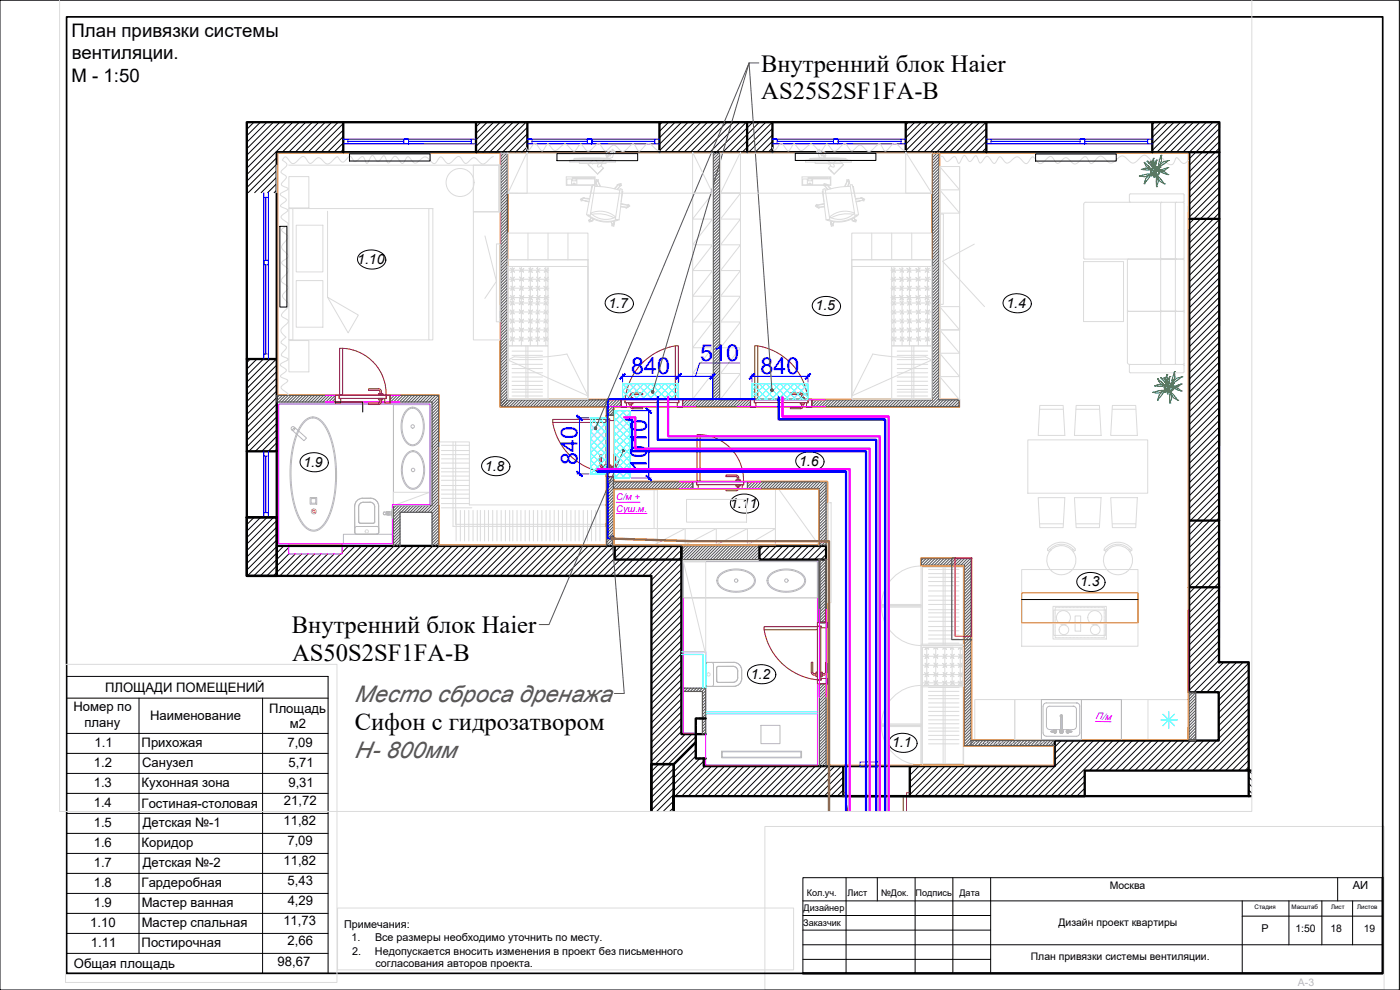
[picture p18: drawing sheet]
<svg xmlns="http://www.w3.org/2000/svg" width="420mm" height="297mm" viewBox="0 0 420 297" stroke-linecap="round" stroke-linejoin="round" font-family="sans-serif">
<defs><g id="words">
<g font-size="7.4">
<text x="228.4" y="21.5">Внутренний блок Haier</text>
<text x="228.5" y="29.8">AS25S2SF1FA-B</text>
<text x="87.6" y="190">Внутренний блок Haier</text>
<text x="87.7" y="198.3">AS50S2SF1FA-B</text>
<text x="106.4" y="219.1">Сифон с гидрозатвором</text>
</g>
<g font-size="7" fill="#00f">
<text x="189.4" y="112.3">840</text>
<text x="210.1" y="108.3">510</text>
<text x="228.3" y="112.3">840</text>
<text x="173.3" y="139.6" transform="rotate(-90 173.3 139.6)">840</text>
<text x="194.1" y="141.3" transform="rotate(-90 194.1 141.3)">1010</text>
</g>
<g font-size="7" fill="#545454">
<text x="106.4" y="210.6">Место сброса дренажа</text>
<text x="106.4" y="227.4">Н- 800мм</text>
</g>
<g font-size="5.6">
<text x="21.5" y="11.1">План привязки системы</text>
<text x="21.5" y="17.8">вентиляции.</text>
<text x="21.5" y="24.5">М - 1:50</text>
</g>
<g font-size="4.2">
<text x="107.2" y="79.2">1.10</text>
<text x="182.6" y="92.3">1.7</text>
<text x="244.8" y="93.1">1.5</text>
<text x="302" y="92.3">1.4</text>
<text x="91" y="140">1.9</text>
<text x="145.5" y="141.2">1.8</text>
<text x="239.8" y="139.7">1.6</text>
<text x="219.1" y="152.4">1.11</text>
<text x="324.1" y="176">1.3</text>
<text x="225.3" y="203.6">1.2</text>
<text x="267.7" y="224.2">1.1</text>
</g>
<g font-size="3.9">
<text x="31.5" y="207.6">ПЛОЩАДИ ПОМЕЩЕНИЙ</text>
<text x="22" y="213.4">Номер по</text>
<text x="80.8" y="213.8">Площадь</text>
<text x="25.4" y="218.1">плану</text>
<text x="45" y="216.1">Наименование</text>
<text x="87" y="218.5">м2</text>
<text x="28.4" y="224.1">1.1</text>
<text x="42.5" y="224.1">Прихожая</text>
<text x="86.3" y="224.2">7,09</text>
<text x="28.2" y="230">1.2</text>
<text x="42.6" y="230.1">Санузел</text>
<text x="86.6" y="230.2">5,71</text>
<text x="28.1" y="236">1.3</text>
<text x="42.5" y="236.1">Кухонная зона</text>
<text x="86.6" y="236.2">9,31</text>
<text x="28.1" y="242">1.4</text>
<text x="42.5" y="242.5">Гостиная-столовая</text>
<text x="85.2" y="241.7">21,72</text>
<text x="28.1" y="248">1.5</text>
<text x="42.8" y="248.2">Детская №-1</text>
<text x="85.1" y="247.7">11,82</text>
<text x="28.1" y="254">1.6</text>
<text x="42.5" y="254.1">Коридор</text>
<text x="86.3" y="253.7">7,09</text>
<text x="28.1" y="260.1">1.7</text>
<text x="42.8" y="260.2">Детская №-2</text>
<text x="85.1" y="259.7">11,82</text>
<text x="28.1" y="266">1.8</text>
<text x="42.5" y="266.2">Гардеробная</text>
<text x="86.3" y="265.7">5,43</text>
<text x="28.1" y="272">1.9</text>
<text x="42.5" y="272.1">Мастер ванная</text>
<text x="86.3" y="271.7">4,29</text>
<text x="27.1" y="278">1.10</text>
<text x="42.5" y="278.1">Мастер спальная</text>
<text x="85" y="277.7">11,73</text>
<text x="27.3" y="284.1">1.11</text>
<text x="42.5" y="284.1">Постирочная</text>
<text x="86.3" y="283.7">2,66</text>
<text x="22.2" y="290.5">Общая площадь</text>
<text x="83.3" y="289.7">98,67</text>
</g>
<text font-size="3.4" x="406" y="266.6">АИ</text>
<g font-size="3.2">
<text x="103.3" y="278.5">Примечания:</text>
<text x="378.6" y="279.6">Р</text>
<text x="105.5" y="282.5">1.</text>
<text x="105.7" y="286.4">2.</text>
<text x="112.5" y="286.4">Недопускается вносить изменения в проект без письменного</text>
<text x="112.5" y="282.5">Все размеры необходимо уточнить по месту.</text>
<text x="112.7" y="290.2">согласования авторов проекта.</text>
<text x="112.5" y="294.1">Регулятор тёплого пола размещать на отметке</text>
<text x="196.1" y="294.1">мм от чистого пола</text>
</g>
<g font-size="3.1">
<text x="333.1" y="266.6">Москва</text>
<text x="317.7" y="277.7">Дизайн проект квартиры</text>
<text x="388.7" y="279.6">1:50</text>
<text x="399.3" y="279.6">18</text>
<text x="409.3" y="279.5">19</text>
<text x="309.4" y="288">План привязки системы вентиляции.</text>
</g>
<text font-size="3.1" fill="#bababa" x="389.5" y="296">A-3</text>
<g font-size="2.8" fill="#f0f">
<text x="185" y="150.1">С/м +</text>
<text x="185" y="153.5">Суш.м.</text>
<text x="328.7" y="215.9" transform="rotate(1 328.7 215.9)">П/м</text>
</g>
<g font-size="2.7">
<text x="242.1" y="268.8">Кол.уч.</text>
<text x="254.3" y="268.8">Лист</text>
<text x="264.4" y="268.8">№Док.</text>
<text x="274.8" y="268.8">Подпись</text>
<text x="288" y="268.8">Дата</text>
<text x="241.2" y="273.3">Дизайнер</text>
<text x="241.1" y="277.8">Заказчик</text>
</g>
<g font-size="1.9">
<text x="376.5" y="272.6">Стадия</text>
<text x="387.6" y="272.6">Масштаб</text>
<text x="399.5" y="272.6">Лист</text>
<text x="407.3" y="272.6">Листов</text>
</g>
</g></defs>
<g fill="none" stroke="#000" stroke-width=".3">
<path d="M0 .1h420v296.9h-420zM100.6 120.6h8.3v3M306.6 179.9h34.9M241 270.3h174M241 274.7h56.3M241 279.1h56.3M253.9 263.3v28.7M263.3 263.3v7M274.6 263.3v28.7M286 263.3v28.7M297.3 263.3v28.7M372.8 270.3v21.7"/>
<path d="M372.8 274.9h42.2M386.8 270.3v13.2M396.7 270.3v13.2M401.4 263.3v7M405.9 270.3v13.2M415 263.3h-174v28.7M241 283.5h174M241 287.9h56.3"/>
</g>
<path d="M415 263.3v28.7h-174" fill="none" stroke="#000" stroke-width=".7"/>
<g fill="none" stroke="#952500" stroke-width=".3">
<path d="M100.6 118.5h1.1v1.1h.6v1.3h-1.7zM101.9 118.5h14v1h-14zM101.9 104.5h.9v14h-.9zM102.8 104.5a13.6 13.6 0 0 1 13.1 14M113.6 119.5h1.3v.5h-1.3zM113.6 118.1h1.3v.4h-1.3zM114 120v.7l-.4 .2h-3v.5h3M114 117.5l-.4-.4h-3v-.4h3a.79 .79 0 0 1 .8 .8M114 117.5v.6M114.4 120a1.08 1.08 0 0 1-.4 1.3l-.3 .1M114.4 117.5v.6M116 118.5h1.1v2.4h-1.6v-1.3h.5z"/>
<path d="M186.4 119.8h1.1v1.1h.5v1.3h-1.6zM187.6 119.8h16v1h-16zM188.6 119.3h1.3v.5h-1.3zM189.1 119.3a1.08 1.08 0 0 1 .4-1.3l3.4-.1v.5h-3.1l-.2 .1-.1 .8M202.7 103.8a18.2 18.2 0 0 0-15.1 16M202.7 103.8h.9v16h-.9zM203.8 119.8h1.1v2.4h-1.7v-1.3h.6zM225.2 119.8h1.1v1.1h.5v1.3h-1.6zM226.4 119.8h16.1v1h-16.1zM226.5 103.8h.9v16h-.9zM227.4 103.8a18.2 18.2 0 0 1 15.1 16M240.2 119.3h1.3v.5h-1.3z"/>
<path d="M240.6 119.3l-.2-.9h-3.2v-.5h3a.79 .79 0 0 1 .8 .8v.6M242.5 119.8h1.1v2.4h-1.6v-1.3h.5zM165.9 125.8h16v1h-16zM165.9 126.8a18.1 18.1 0 0 0 16 15M180.8 139.9h.7M180.9 139.9l-.4-.3v-3.1h-.5v3.1l.3 .5 .6 .2M181.5 139.5h.4v1.3h-.4zM181.9 124.6h2.4v1.6h-1.3v-.5h-1.1zM181.9 125.8h1v16h-1zM182.9 139.5h.4v1.3h-.4zM184.3 139.6v-3.1h.5v3.1a.79 .79 0 0 1-.8 .7l-.7 .1M184.3 139.5l-.2 .3-.8 .1"/>
<path d="M188.6 120.8h1.3v.4h-1.3zM189.1 121.2a1.08 1.08 0 0 0 .4 1.4h3.4v-.4h-3.1l-.2-.2-.1-.8M209.2 130.4h.9v14h-.9zM210.1 130.4a13.7 13.7 0 0 1 13 14M240.2 120.8h1.3v.4h-1.3zM240.6 121.2l-.2 .9-3.2 .1v.4h3a.79 .79 0 0 0 .8-.8v-.6M180.8 140.4h.7M181.9 141.9h1.1v-.5h1.3v1.6h-2.4zM207.9 144.4h1.1v1.1h.5v1.3h-1.6zM209.1 144.4h14v1h-14zM220.8 145.4h1.4v.4h-1.4zM220.8 144h1.4v.4h-1.4z"/>
<path d="M220.9 146.8h-3v.5h3M220.9 142.5h-3v.5h3M220.9 143l.4 .3M220.9 142.5a.79 .79 0 0 1 .8 .8M221.3 145.8l-.1 .8-.3 .2M221.3 143.3v.7M221.7 145.8a1.05 1.05 0 0 1-.5 1.4h-.3M221.7 143.3v.7M223.2 144.4h1.1v2.4h-1.6v-1.3h.5zM229.3 188h16v.9h-16zM229.3 188.9a18.1 18.1 0 0 0 16 15.1M245.3 188h1v16h-1z"/>
<path d="M245.3 186.8h3.1v1.6h-1.9v-.5h-1.2zM244.3 202.6h.6M244.3 202.1h.6M244.3 202.1l-.4-.4v-3h-.4v3a.79 .79 0 0 0 .8 .8M244.9 201.7h.4v1.3h-.4zM245.3 204.1h1.2v-.5h1.9v1.6h-3.1zM246.3 201.7h.5v1.3h-.5zM246.8 202.6h.6M246.8 202.1h.6M247.4 202.1l.3-.4v-3h.5v3a.79 .79 0 0 1-.8 .8M252.9 237.9h1v1h-1M253.9 238.9l.6 4.6"/>
<path d="M273 237.9h-.9v1h.9M271.1 243.4v-4.5h1v4.5"/>
</g>
<g fill="none" stroke="#000" stroke-width=".3">
<path d="M74.3 36.7l-.2 .2M76.2 36.7l-2.1 2.1M78.1 36.7l-4 4.1M80.1 36.7l-6 6M82 36.7l-7.9 7.9M84 36.7l-9.9 9.9M85.9 36.7l-11.8 11.8M87.9 36.7l-13.8 13.8M89.8 36.7l-15.7 15.7M91.8 36.7l-17.7 17.7M93.7 36.7l-9 9M95.7 36.7l-9 9"/>
<path d="M97.6 36.7l-9 9M99.5 36.7l-9 9M101.5 36.7l-9 9M103 39l-6.6 6.7M103 37.1l-8.6 8.6M144.3 36.7l-1.4 1.4M146.2 36.7l-3.3 3.3M148.1 36.7l-5.2 5.3M150.1 36.7l-7.2 7.2M152 36.7l-9 9M154 36.7l-9 9M155.9 36.7l-9 9"/>
<path d="M157.9 36.7l-9 9M158.3 38.2l-7.5 7.5M198.7 36.7l-.8 .8M200.7 36.7l-2.8 2.7M202.6 36.7l-4.7 4.6M204.6 36.7l-6.7 6.6M206.5 36.7l-8.6 8.5M208.4 36.7l-9 9M210.4 36.7l-9 9M212.3 36.7l-9 9M214.3 36.7l-9 9M216.2 36.7l-9 9"/>
<path d="M218.2 36.7l-9.1 9M220.1 36.7l-9 9M222 36.7l-9 9M224 36.7l-9 9M225.9 36.7l-9 9M227.9 36.7l-9 9M229.8 36.7l-9 9M231.8 36.7l-9 9M231.8 38.6l-7.1 7.1M272.6 36.7l-.8 .8M274.6 36.7l-2.8 2.7M276.5 36.7l-4.7 4.6"/>
<path d="M278.4 36.7l-6.6 6.6M280.4 36.7l-8.6 8.5M282.3 36.7l-9 9M284.3 36.7l-9 9M286.2 36.7l-9 9M288.2 36.7l-9 9M290.1 36.7l-9 9M292.1 36.7l-9 9M294 36.7l-9 9M295.9 36.7l-9 9M296 38.5l-7.1 7.2M346.5 36.7l-.7 .6"/>
<path d="M348.4 36.7l-2.6 2.6M350.4 36.7l-4.6 4.5M352.3 36.7l-6.5 6.5M354.3 36.7l-8.5 8.4M356.2 36.7l-9 9M358.2 36.7l-9 9M360.1 36.7l-9 9M362.1 36.7l-9 9M364 36.7l-9 9M366 36.7l-9.1 9M366 38.6l-9.1 9M83.1 51.2l-6.7 6.6"/>
<path d="M83.1 53.1l-4.7 4.7M83.1 55.1l-2.8 2.7M83.1 49.2l-8.6 8.6M83.1 57l-.8 .8M83.1 47.3l-9 9M103 41l-4.7 4.7M103 44.8l-.8 .9M103 42.9l-2.7 2.8M158.3 40.2l-5.5 5.5M158.3 44.1l-1.6 1.6M158.3 42.1l-3.6 3.6M231.8 44.4l-1.3 1.3"/>
<path d="M231.8 40.5l-5.1 5.2M231.8 42.4l-3.2 3.3M296 40.5l-5.2 5.2M296 42.4l-3.2 3.3M296 44.4l-1.3 1.3M365.9 48.3l-9 9M365.9 50.3l-9 9M365.9 52.2l-9 9M365.9 54.2l-9 9M365.9 56.1l-9 9M365.9 58.1l-9 9M366 40.5l-9.1 9.1"/>
<path d="M366 42.5l-9.1 9M366 44.4l-9.1 9.1M366 46.4l-9.1 9M365.9 63.9l-9 9M365.9 60l-9 9M365.9 65.8l-9 9.1M365.9 67.8l-9 9M365.9 69.7l-9 9M365.9 71.7l-9 9M365.9 73.6l-9 9M365.9 75.6l-9 9M365.9 77.5l-9 9"/>
<path d="M365.9 79.5l-9 9M365.9 62l-9 9M365.9 83.4l-9 9M365.9 85.3l-9 9M365.9 87.3l-9 9M365.9 89.2l-9 9M365.9 91.1l-9 9M365.9 93.1l-9 9M365.9 95l-9 9M365.9 97l-9 9M365.9 98.9l-9 9M365.9 81.4l-9 9"/>
<path d="M75.1 107.7l-1 1.1M77.1 107.7l-3 3.1M79 107.7l-4.9 5M81 107.7l-6.9 6.9M82.9 107.7l-8.8 8.9M83.1 109.5l-9 9M83.1 111.5l-9 9M83.1 113.4l-9 9M83.1 115.4l-9 9M83.1 117.3l-9 9M83.1 119.3l-9 9M365.9 116.4l-9 9"/>
<path d="M365.9 118.4l-9 9M365.9 100.9l-9 9M365.9 102.8l-9 9M365.9 104.8l-9 9M365.9 106.7l-9 9M365.9 108.7l-9 9M365.9 110.6l-9 9M365.9 112.6l-9 8.9M365.9 114.5l-9 9M83.1 127l-8.4 8.4M83.1 132.9l-2.6 2.5M83.1 129l-6.5 6.4"/>
<path d="M83.1 134.8l-.7 .6M83.1 130.9l-4.5 4.5M83.1 121.2l-9 9M83.1 123.2l-9 9M83.1 125.1l-9 9M365.9 120.3l-9 9M365.9 122.3l-9 9M365.9 124.2l-9 9M365.9 126.2l-9 9M365.9 128.1l-9 9M365.9 130.1l-9 9M365.9 132l-9 9"/>
<path d="M365.9 133.9l-9 9M365.9 139.8l-9 9M365.9 135.9l-9 9M365.9 137.8l-9 9M74.3 155.2l-.2 .3M76.3 155.2l-2.2 2.2M78.2 155.2l-4.1 4.2M80.2 155.2l-6.1 6.1M82.1 155.2l-8 8.1M83.1 156.2l-9 9M83.1 158.1l-9 9M365.9 151.5l-9 9"/>
<path d="M365.9 153.4l-9 9M365.9 155.3l-9 9M365.9 157.3l-9 9M365.9 159.2l-9 9M365.9 147.6l-9 9M365.9 149.5l-9 9M365.9 141.7l-9 9M365.9 145.6l-9 9M365.9 143.7l-9 9M83.1 162l-9 9M83.1 160.1l-9 9M83.2 163.8l-9 9"/>
<path d="M85.2 163.8l-9 9M86.7 164.3l-8.6 8.5M86.7 166.2l-6.6 6.6M88.6 166.2l-6.6 6.6M90.6 166.2l-6.6 6.6M92.5 166.2l-6.6 6.6M94.4 166.2l-6.6 6.6M96.4 166.2l-6.6 6.6M98.3 166.2l-6.6 6.6M100.3 166.2l-6.6 6.6M102.2 166.2l-6.6 6.6M102.7 163.8h.1"/>
<path d="M104.6 163.8l-1.9 2M106.6 163.8l-9 9M108.5 163.8l-9 9M110.5 163.8l-9 9M112.4 163.8l-9 9M114.3 163.8l-9 9M116.3 163.8l-9 9M118.2 163.8l-9 9M120.2 163.8l-9 9M122.1 163.8l-9 9M124.1 163.8l-9 9M126 163.8l-9 9"/>
<path d="M128 163.8l-9 9M129.9 163.8l-9 9M131.8 163.8l-8.9 9M133.8 163.8l-9 9M135.7 163.8l-9 9M137.7 163.8l-9 9M139.6 163.8l-9 9M141.6 163.8l-9 9M143.5 163.8l-9 9M145.5 163.8l-9 9M147.4 163.8l-9 9M149.4 163.8l-9 9"/>
<path d="M151.3 163.8l-9 9M153.2 163.8l-8.9 9M155.2 163.8l-9 9M157.1 163.8l-9 9M159.1 163.8l-9 9M161 163.8l-9 9M163 163.8l-9 9M164.9 163.8l-9 9M166.9 163.8l-9 9M168.8 163.8l-9 9M170.8 163.8l-9.1 9M172.7 163.8l-9 9"/>
<path d="M174.6 163.8l-9 9M176.6 163.8l-9 9M178.5 163.8l-9 9M180.5 163.8l-9 9M182.4 163.8l-9 9M184.4 163.8l-9 9M186.3 163.8l-9 9M188.2 163.8l-9 9M190.2 163.8l-9 9M192.1 163.8l-9 9M194.1 163.8l-9 9M196 163.8l-9 9"/>
<path d="M198 163.8l-9 9M199.9 163.8l-9 9M201.9 163.8l-9.1 9M203.8 163.8l-9 9M204.5 168.9l-9 9M204.5 170.9l-9 9M204.5 172.8l-9 9M204.5 174.8l-9 9M204.5 176.7l-9 9M204.5 178.7l-9 9M204.5 165l-9 9M204.5 167l-9 9"/>
<path d="M229.1 163.8l-1.2 1.2M231 163.8l-3.1 3.1M233 163.8l-4.1 4.1M234.9 163.8l-4.1 4.1M236.9 163.8l-4.2 4.1M238.8 163.8l-4.1 4.1M240.7 163.8l-4.1 4.1M242.7 163.8l-4.1 4.1M244.6 163.8l-4.1 4.1M246.6 163.8l-4.1 4.1M247.9 166.4l-1.5 1.5M247.9 164.4l-3.5 3.5"/>
<path d="M365.9 169l-9.1 9M365.9 163.1l-9 9M365.9 165.1l-9 9M365.9 161.2l-9 9M365.9 167l-9 9M365.9 170.9l-9.1 9M365.9 176.7l-9.1 9.1M365.9 178.7l-9.1 9M365.9 172.9l-9.1 9M365.9 174.8l-9.1 9M204.5 188.4l-9 9M204.5 194.2l-9 9"/>
<path d="M204.5 180.6l-9 9M204.5 182.5l-9 9M204.5 184.5l-9 9M204.5 186.4l-9 9M204.5 190.3l-9 9M204.5 192.3l-9 9M204.5 196.2l-9 9M204.5 198.1l-9 9M365.8 186.5l-9 9M365.8 188.4l-9 9M365.8 190.4l-9 9M365.8 192.3l-9 9"/>
<path d="M365.8 194.3l-9 9M365.8 196.2l-9 9M365.8 198.1l-9 9.1M365.9 180.6l-9.1 9.1M365.9 182.6l-9.1 9M365.9 184.5l-9.1 9M367.2 198.7l-9 9M369.2 198.7l-9 9M371.1 198.7l-9 9M373.1 198.7l-9 9M374.8 199l-9 9M204.5 211.7l-9 9"/>
<path d="M204.5 213.7l-9 9M204.5 217.6l-9 9M204.5 200.1l-9 8.9M204.5 202l-9 9M204.5 203.9l-9 9M204.5 205.9l-9 9M204.5 207.8l-9 9M204.5 209.8l-9 9M204.5 215.6l-9 9M204.5 219.5l-9 9M374.8 200.9l-9 9M374.8 202.8l-9 9.1"/>
<path d="M374.8 204.8l-9 9M374.8 206.7l-9 9M374.8 208.7l-9 9M374.8 210.6l-9 9M374.8 212.6l-9 9M374.8 218.4l-12.8 12.8M374.8 214.5l-16.7 16.7M374.8 216.5l-14.8 14.7M195.7 229.3l-.2 .2M197.7 229.3l-2.2 2.1M199.6 229.3l-4.1 4.1M201.6 229.3l-6.1 6"/>
<path d="M202.2 238.4l-5.1 5M202.2 230.6l-6.7 6.7M202.2 232.5l-6.7 6.7M202.2 234.5l-6.7 6.7M202.2 236.4l-6.7 6.7M205.7 220.3l-9 9M207.6 220.3l-9 9M208.8 224.9l-6.6 6.6M208.8 226.9l-6.6 6.6M208.8 223l-6.6 6.6M208.8 221l-8.2 8.3M210 227.6l-7.8 7.8"/>
<path d="M211.2 228.4l-9 8.9M211.6 229.9l-9 9M213.6 229.9l-9 9M215.5 229.9l-9 9M217.5 229.9l-9 9M219.4 229.9l-9 9M221.4 229.9l-9 9M223.3 229.9l-9 9M225.3 229.9l-9.1 9M227.2 229.9l-9 9M229.1 229.9l-9 9M231.1 229.9l-9 9"/>
<path d="M233 229.9l-9 9M235 229.9l-9 9M236.9 229.9l-9 9M238.9 229.9l-9.1 9M240.8 229.9l-9 9M242.7 229.9l-9 9M244.7 229.9l-9 9M246.6 229.9l-9 9M248.6 229.9l-9 9M250.5 229.9l-9 9M252.5 229.9l-9 9M253.1 233.2l-5.7 5.7"/>
<path d="M253.1 235.1l-3.8 3.8M253.1 237.1l-1.9 1.8M253.1 231.2l-7.7 7.7M273.9 229.9l-.9 .8M275.8 229.9l-2.8 2.7M277.7 229.9l-4.7 4.7M279.7 229.9l-6.7 6.6M281.6 229.9l-8.6 8.5M283.6 229.9l-9 9M285.5 229.9l-9 9M287.5 229.9l-9 9M289.4 229.9l-9 9"/>
<path d="M291.4 229.9l-9 9M293.3 229.9l-9 9M295.3 229.9l-9 9M297.2 229.9l-9 9M299.1 229.9l-9 9M301.1 229.9l-9 9M303 229.9l-9 9M305 229.9l-9 9M306.9 229.9l-9 9M308.9 229.9l-9 9M310.8 229.9l-9 9M312.8 229.9l-9.1 9"/>
<path d="M314.7 229.9l-9 9M318.5 222.2l-2 1.9M320.4 222.2l-3.9 3.9M322.3 222.2l-5.8 5.8M324.3 222.2l-16.7 16.7M325.5 236.5l-2.3 2.4M325.5 238.5l-.4 .4M325.5 232.6l-6.2 6.3M325.5 234.6l-4.3 4.3M326.2 222.2l-16.6 16.7M328.2 222.2l-16.7 16.7M330.1 222.2l-16.6 16.7"/>
<path d="M332.1 222.2l-16.7 16.7M334 222.2l-16.6 16.7M336 222.2l-9 9M337.9 222.2l-9 9M339.9 222.2l-9 9M341.8 222.2l-9 9M343.7 222.2l-8.9 9M345.7 222.2l-9 9M347.6 222.2l-9 9M349.6 222.2l-9 9M351.5 222.2l-9 9M353.5 222.2l-9 9"/>
<path d="M355.4 222.2l-9 9M357.4 222.2l-9 9M359.3 222.2l-9 9M361.3 222.2l-9 9M363.2 222.2l-9 9M365.1 222.2l-9 9M374.8 237l.9 1M374.8 235.1l.9 .9M374.8 233.2l.9 .9M374.8 231.2l.9 .9M374.8 220.4l-10.9 10.8M374.8 226.2l-5.1 5"/>
<path d="M374.8 222.3l-8.9 8.9M374.8 228.1l-3.1 3.1M374.8 224.2l-7 7M374.8 230.1l-1.2 1.1M202.2 240.3l-3.1 3.1M202.2 242.3l-1.2 1.1"/>
</g>
<g fill="none" stroke="#000" stroke-width=".7">
<path d="M74.1 36.7h291.9l-.2 162h9v32.5h-49.3v7.7h-123.3v-9.6h-6.7v-56.5h-121.4zM103 36.7v9M142.9 36.7v9M158.3 36.7v9M197.9 36.7v9M224.2 36.7v9M231.8 36.7v9M271.8 36.7v9M296 36.7v9M345.8 36.7v9M356.9 45.7h9.1M356.9 65.7h9.1"/>
<path d="M74.1 107.7h9M74.1 135.4h9M74.1 155.2h9M74.1 155.2h9v17.6h-9zM356.8 156.2h9.1M83.1 163.8v9M184.5 163.8h20v4.1h-20zM227.9 163.8h20v4.1h-20zM356.8 176.2h9.1M208.8 216v.2M208.8 216.5v.2M208.8 216.9v.2"/>
<path d="M208.8 217.3v.2M208.8 217.7v.2M208.8 218.1v.2M208.8 218.5v.2M208.8 219v.2M208.8 219.4v.2M208.8 219.8v.2M208.9 215.6l-.1 .2M209.1 215.6h.3M209.6 215.6h.2M210 215.6h.2M210.4 215.6h.2"/>
<path d="M210.8 215.6h.2M211.2 215.6h.3M211.6 215.6h.2M195.5 229.3v14.1v-14.1h6.7v14.1v-4.5M208.8 222.9v-.2l-6.6 6.6M208.8 220.2v.2M208.8 220.6v.2M208.8 221.1v.1M208.8 221.5v.2M208.8 221.9v.2M208.8 222.3v.2M208.8 223.1v.2"/>
<path d="M208.8 223.5v.3M208.8 224v.2M208.8 224.4v.2M208.8 224.8v.2M208.8 225.2v.2M208.8 225.6v.2M208.8 226v.3M208.8 226.4v.3M208.8 226.9v.2M208.8 227.3l.1 .3M209.1 227.6h.3M209.6 227.6h.2"/>
<path d="M210 227.6h.2M210.4 227.6h.2M210.8 227.6h.2M211.2 227.6h.3M211.6 227.6h.2M211.8 220.3h-7.3v-56.5h-121.4v-118.1h273.8l-.1 162h9v14.5h-49.3v7.7h-105.3v-2.3M253.1 229.9v9M253.9 238.9h121.8M273 229.9v9M375.7 231.2h-.9v7.7"/>
</g>
<g fill="none" stroke="#00f" stroke-width=".3">
<path d="M79.2 57.8v1.4h1.4M79.2 59.2v47M79.8 59.2v18.9M80.6 57.8v49.9M103 41.7h1.4v1.5M103 43.1l39.9 .1M103.2 41.7h38.3M104.4 42.4h16.8M121.2 41.7h1.4v1.5h-1.4zM121.2 41.7h1.4v1.5M122.6 42.4h18.9M142.9 41.7h-1.4v1.5"/>
<path d="M158.3 43.1l39.6 .1M159.7 42.4h16.6M176.3 41.7h1.4v1.5h-1.4zM176.3 41.7h1.4v1.5M177.7 42.4h18.8M196.5 41.7h-38.2h1.4v1.5M197.9 41.7h-1.4v1.5M231.8 43.1l40 .1M233.2 42.4h16.9M250.1 41.7h1.4v1.5h-1.4zM250.1 41.7h1.4v1.5M251.5 42.4h18.9"/>
<path d="M270.4 41.7h-38.6h1.4v1.5M271.8 41.7h-1.4v1.5M296 41.7h1.4v1.5M296 43.1l49.8 .1M297.4 42.4h26.7M297.4 41.7h47M324.1 41.7h1.4v1.5h-1.4zM324.1 41.7h1.4v1.5M325.5 42.4h18.9M345.8 41.7h-1.4v1.5M79.2 78.1h1.4v1.4h-1.4zM79.8 79.5v26.7"/>
<path d="M80.6 78.1h-1.4v1.4M80.6 106.2h-1.4v1.5M79.2 135.4v1.4h1.4M79.2 136.8v18.4M79.8 136.8v17M80.6 135.4v19.8M79.2 153.8h1.4v1.4h-1.4z"/>
</g>
<g fill="none" stroke="#545454" stroke-width=".3">
<path d="M150.6 45.7l-.3 .3M151.5 45.7l-1.2 1.2M152.3 52.9l-2 2M152.3 55.5l-2 2M152.3 56.4l-2 2M152.3 60l-2 1.9M152.3 45.8l-2 2M152.3 46.7l-2 2M152.3 47.6l-2 2M152.3 48.5l-2 1.9M152.3 49.3l-2 2M152.3 50.2l-2 2"/>
<path d="M152.3 51.1l-2 2M152.3 52l-2 2M152.3 53.7l-2 2.1M152.3 54.6l-2 2M152.3 57.3l-2 2M152.3 58.2l-2 2M152.3 59.1l-2 2M214.3 45.7l-.3 .2M215.2 45.7l-1.2 1.1M216 51.8l-2 2.1M216 54.5l-2 2M216 55.4l-2 2"/>
<path d="M216 58l-2 2M216 47.4l-2 2M216 45.7l-2 2M216 46.6l-2 1.9M216 48.3l-2 2M216 49.2l-2 2M216 50.1l-2 2M216 51l-2 2M216 52.7l-2 2M216 53.6l-2 2M216 56.3l-2 2M216 57.2l-2 1.9"/>
<path d="M216 58.9l-2 2M216 59.8l-2 2M280.6 45.7l-.8 .7M281.5 45.7l-1.7 1.6M281.8 46.2l-2 2M281.8 47.1l-2 2M281.8 47.9l-2 2M281.8 48.8l-2 2M281.8 49.7l-2 2M281.8 50.6l-2 2M281.8 51.5l-2 2M281.8 52.4l-2 2"/>
<path d="M281.8 53.2l-2 2.1M281.8 54.1l-2 2M281.8 55l-2 2M281.8 55.9l-2 2M281.8 56.8l-2 2M281.8 57.7l-2 2M281.8 58.6l-2 1.9M281.8 59.4l-2 2M152.3 62.6l-2 2M152.3 63.5l-2 2M152.3 66.1l-2 2M152.3 67l-2 2"/>
<path d="M152.3 60.8l-2 2M152.3 61.7l-2 2M152.3 64.4l-2 2M152.3 65.2l-2 2.1M152.3 67.9l-2 2M152.3 68.8l-2 2M152.3 69.7l-2 2M152.3 70.6l-2 1.9M152.3 71.4l-2 2M152.3 72.3l-2 2M152.3 73.2l-2 2M152.3 74.1l-2 2"/>
<path d="M152.3 75l-2 2M152.3 75.8l-2 2.1M152.3 76.7l-2 2M152.3 77.6l-2 2M152.3 78.5l-2 2M152.3 79.4l-2 2M216 62.4l-2 2.1M216 66l-2 2M216 70.4l-2 2M216 73.1l-2 2M216 73.9l-2 2.1M216 76.6l-2 2"/>
<path d="M216 60.7l-2 2M216 61.6l-2 2M216 63.3l-2 2M216 64.2l-2 2M216 65.1l-2 2M216 66.9l-2 2M216 67.8l-2 2M216 68.7l-2 1.9M216 69.5l-2 2M216 71.3l-2 2M216 72.2l-2 2M216 74.8l-2 2"/>
<path d="M216 75.7l-2 2M216 77.5l-2 2M216 78.4l-2 2M216 79.3l-2 1.9M281.8 60.3l-2 2M281.8 61.2l-2 2M281.8 62.1l-2 2M281.8 63l-2 2M281.8 63.8l-2 2.1M281.8 64.7l-2 2M281.8 65.6l-2 2M281.8 66.5l-2 2"/>
<path d="M281.8 67.4l-2 2M281.8 68.3l-2 2M281.8 69.2l-2 1.9M281.8 70l-2 2M281.8 70.9l-2 2M281.8 71.8l-2 2M281.8 72.7l-2 2M281.8 73.6l-2 2M281.8 74.5l-2 2M281.8 75.3l-2 2.1M281.8 76.2l-2 2M281.8 77.1l-2 2"/>
<path d="M281.8 78l-2 2M281.8 78.9l-2 2M281.8 79.8l-2 2M152.3 84.7l-2 2M152.3 91.8l-2 2M152.3 92.7l-2 1.9M152.3 95.3l-2 2M152.3 80.3l-2 2M152.3 81.2l-2 1.9M152.3 82l-2 2M152.3 82.9l-2 2M152.3 83.8l-2 2"/>
<path d="M152.3 85.6l-2 2M152.3 86.5l-2 2M152.3 87.3l-2 2.1M152.3 88.2l-2 2M152.3 89.1l-2 2M152.3 90l-2 2M152.3 90.9l-2 2M152.3 93.5l-2 2M152.3 94.4l-2 2M152.3 96.2l-2 2M152.3 97.1l-2 2M152.3 97.9l-2 2.1"/>
<path d="M152.3 98.8l-2 2M152.3 99.7l-2 2M216 81l-2 2M216 83.7l-2 2M216 84.5l-2 2.1M216 91.6l-2 2M216 80.1l-2 2M216 81.9l-2 2M216 82.8l-2 2M216 85.4l-2 2M216 86.3l-2 2M216 87.2l-2 2"/>
<path d="M216 88.1l-2 2M216 89l-2 2M216 89.9l-2 1.9M216 90.7l-2 2M216 92.5l-2 2M216 93.4l-2 2M216 94.3l-2 2M216 95.2l-2 2M216 96l-2 2.1M216 96.9l-2 2M216 97.8l-2 2M216 98.7l-2 2"/>
<path d="M216 99.6l-2 2M281.8 87.7l-2 2M281.8 90.4l-2 2M281.8 91.3l-2 1.9M281.8 93.9l-2 2M281.8 98.3l-2 2M281.8 99.2l-2 2M281.8 80.7l-2 1.9M281.8 81.5l-2 2M281.8 82.4l-2 2M281.8 83.3l-2 2M281.8 84.2l-2 2"/>
<path d="M281.8 85.1l-2 2M281.8 85.9l-2 2.1M281.8 86.8l-2 2M281.8 88.6l-2 2M281.8 89.5l-2 2M281.8 92.1l-2 2M281.8 93l-2 2M281.8 94.8l-2 2M281.8 95.7l-2 2M281.8 96.5l-2 2.1M281.8 97.4l-2 2M83.9 118.6l-.8 .8"/>
<path d="M84.8 118.6l-1.7 1.7M85.6 118.6l-2 2M86.5 118.6l-2 2M87.4 118.6l-2 2M88.3 118.6l-2 2M89.2 118.6l-2 2M90 118.6l-1.9 2M90.9 118.6l-2 2M91.8 118.6l-2 2M92.7 118.6l-2 2M93.6 118.6l-2 2M94.5 118.6l-2 2"/>
<path d="M95.4 118.6l-2.1 2M96.2 118.6l-2 2M97.1 118.6l-2 2M98 118.6l-2 2M98.9 118.6l-2 2M99.8 118.6l-2 2M100.6 119.5l-1.1 1.1M100.6 118.6l-2 2M117.5 118.6l-.4 .4M118.3 118.6l-1.2 1.3M119.2 118.6l-2 2M120.1 118.6l-2 2"/>
<path d="M121 118.6l-2 2M121.9 118.6l-2 2M122.7 118.6l-1.9 2M123.6 118.6l-2 2M124.5 118.6l-2 2M125.4 118.6l-2 2M126.3 118.6l-2 2M127.2 118.6l-2 2M128.1 118.6l-2 2M128.9 118.6l-2 2M129.8 118.6l-2 2M130.7 118.6l-2 2"/>
<path d="M131.6 118.6l-2 2M131.7 119.4l-2 2M151.4 120l-.9 1M152.3 114.8l-2 1.9M152.3 118.3l-2 2M152.3 100.6l-2 2M152.3 107.7l-2 2M152.3 111.2l-2 2M152.3 101.5l-2 2M152.3 102.4l-2 2M152.3 103.3l-2 1.9M152.3 104.1l-2 2"/>
<path d="M152.3 105l-2 2M152.3 105.9l-2 2M152.3 106.8l-2 2M152.3 108.5l-2 2.1M152.3 109.4l-2 2M152.3 110.3l-2 2M152.3 112.1l-2 2M152.3 113l-2 2M152.3 113.9l-2 2M152.3 115.6l-2 2M152.3 116.5l-2 2M152.3 117.4l-2 2"/>
<path d="M152.3 119.2l-2 2M152.3 120l-1.8 1.8M153.2 120l-2 2 1.1-1.1M154.1 120l-2 2M155 120l-2 2M155.9 120l-2 2M156.8 120l-2.1 2M157.6 120l-2 2M158.5 120l-2 2M159.4 120l-2 2M160.3 120l-2 2M161.2 120l-2 2"/>
<path d="M162.1 120l-2 2M162.9 120l-2 2M163.8 120l-2 2M164.7 120l-2 2M165.6 120l-2 2M166.5 120l-2 2M167.4 120l-2 2M168.2 120l-2 2M169.1 120l-2 2M170 120l-2 2M170.9 120l-2 2M171.8 120l-2 2"/>
<path d="M172.7 120l-2 2M173.5 120l-1.9 2M174.4 120l-2 2M175.3 120l-2 2M176.2 120l-2 2M177.1 120l-2 2M178 120l-2 2M178.9 120l-2.1 2M179.7 120l-2 2M180.6 120l-2 2M181.5 120l-2 2M182.4 120l-2 2"/>
<path d="M183.3 120l-2 2M184.1 120l-2 2M185 120l-2.9 2.9M185.9 120l-3.8 3.8M205.4 120l-.5 .5M206.2 120l-1.3 1.4M207.1 120l-2 2M208 120l-2 2M208.9 120l-2 2M209.8 120l-2 2M210.7 120l-2 2M211.6 120l-2.1 2"/>
<path d="M212.4 120l-2 2M213.3 120l-2 2M216 110.2l-2 2M216 109.3l-2 2M216 113.7l-2 2M216 117.2l-2 2.1M216 119.9l-2 2.1M216 114.6l-2 2M216 119l-2.9 3M216 112l-2 1.9M216 115.5l-2 2M216 118.1l-3.8 3.9"/>
<path d="M216 100.5l-2 2M216 101.4l-2 1.9M216 102.2l-2 2M216 103.1l-2 2M216 104l-2 2M216 104.9l-2 2M216 105.8l-2 2M216 106.6l-2 2.1M216 107.5l-2 2M216 108.4l-2 2M216 111.1l-2 2M216 112.8l-2 2"/>
<path d="M216 116.4l-2 2M216.9 120l-2 2M217.7 120l-2 2M218.6 120l-2 2M219.5 120l-2 2M220.4 120l-2 2M221.3 120l-2 2M222.2 120l-2 2M223.1 120l-2.1 2M223.9 120l-2 2M224.8 120l-2 2M244.3 120l-.7 .6"/>
<path d="M245.1 120l-1.5 1.5M246 120l-2 2M246.9 120l-2 2M247.8 120l-2 2M248.7 120l-2 2M249.6 120l-2 2M250.4 120l-1.9 2M251.3 120l-2 2M252.2 120l-2 2M253.1 120l-2 2M254 120l-2 2M254.9 120l-2 2"/>
<path d="M255.8 120l-2.1 2M256.6 120l-2 2M257.5 120l-2 2M258.4 120l-2 2M259.3 120l-2 2M260.2 120l-2 2M261 120l-1.9 2M261.9 120l-2 2M262.8 120l-2 2M263.7 120l-2 2M264.6 120l-2 2M265.5 120l-2 2"/>
<path d="M266.4 120l-2 2M267.2 120l-2 2M268.1 120l-2 2M269 120l-2 2M269.9 120l-2 2M270.8 120l-2 2M271.7 120l-2 2M272.5 120l-1.9 2M273.4 120l-2 2M274.3 120l-2 2M275.2 120l-2 2M276.1 120l-2 2"/>
<path d="M277 120l-2 2M277.9 120l-2.1 2M278.7 120l-2 2M279.6 120l-2 2M281.8 101.9l-2 2M281.8 106.3l-2 2M281.8 108.9l-2 2M281.8 109.8l-2 2M281.8 112.5l-2 2M281.8 100.1l-2 2M281.8 101l-2 2M281.8 102.8l-2 1.9"/>
<path d="M281.8 103.6l-2 2M281.8 104.5l-2 2M281.8 105.4l-2 2M281.8 107.2l-2 2M281.8 108l-2 2.1M281.8 110.7l-2 2M281.8 111.6l-2 2M281.8 113.4l-2 1.9M281.8 114.2l-2 2M281.8 115.1l-2 2M281.8 116l-2 2M281.8 116.9l-2 2"/>
<path d="M281.8 117.8l-2 2M281.8 118.6l-3.3 3.4M281.8 119.5l-2.4 2.5M282.3 120l-2 2M283.1 120l-1.9 2M284 120l-2 2M284.9 120l-2 2M285.8 120l-2 2M286.7 120l-2 2M287.6 120l-2 2M100.6 120.4l-.2 .2M131.7 134.5l-2 2"/>
<path d="M131.7 135.3l-2 2M131.7 136.2l-2 2M131.7 137.1l-2 2M131.7 138l-2 2M131.7 138.9l-2 2M131.7 139.8l-2 2M131.7 120.3l-2 2M131.7 121.2l-2 2M131.7 122.1l-2 2M131.7 123l-2 2M131.7 123.9l-2 2M131.7 124.7l-2 2"/>
<path d="M131.7 125.6l-2 2M131.7 126.5l-2 2M131.7 127.4l-2 2M131.7 128.3l-2 2M131.7 129.2l-2 2M131.7 130l-2 2M131.7 130.9l-2 2M131.7 131.8l-2 2M131.7 133.6l-2 2M131.7 132.7l-2 2M152.3 120l-2 2M184.1 124.4l-.1 .2"/>
<path d="M184.1 122.7l-1.9 1.9M184.1 123.6l-1 1M186.4 120.4l-1.6 1.6M186.4 121.2l-.7 .8M225.2 120.4l-1.5 1.6M225.2 121.3l-.6 .7M287.8 120.6l-1.4 1.4M287.8 121.5l-.5 .5M118.8 151.7l-.7 .8M119.7 151.7l-1.6 1.7M120.1 154l-2 2M120.1 154.9l-2 2"/>
<path d="M120.1 155.8l-2 2M120.1 156.7l-2 2M120.1 157.6l-2 2M120.1 158.4l-2 2M120.1 159.3l-2 2M120.6 151.7l-2.5 2.5M121.5 151.7l-3.4 3.4M122.4 151.7l-2 2M123.3 151.7l-2 2M124.1 151.7l-2 2M125 151.7l-2 2M125.9 151.7l-2 2"/>
<path d="M126.8 151.7l-2 2M127.7 151.7l-2 2M128.6 151.7l-2 2M129.5 151.7l-2.1 2M131.7 151.3l-2.5 2.4M131.7 140.6l-2 2M131.7 141.5l-2 2M131.7 142.4l-2 2M131.7 143.3l-2 2M131.7 144.2l-2 2M131.7 145.1l-2 2M131.7 146l-2 2"/>
<path d="M131.7 146.8l-2 2M131.7 147.7l-2 2M131.7 148.6l-2 2M131.7 149.5l-2 2M131.7 152.1l-2 2M131.7 153l-2 2M131.7 153.9l-2 2M131.7 154.8l-2 2M131.7 155.7l-2 2M131.7 156.6l-2 2M131.7 157.4l-2 2M131.7 158.3l-2 2"/>
<path d="M131.7 159.2l-2 2M131.7 150.4l-3.4 3.3M182.4 143l-.3 .2M183.2 143l-1.1 1.1M184.1 148.3l-2 2M184.1 152.7l-2 2M184.1 154.5l-2 2M184.1 156.3l-2 2M184.1 158l-2 2M184.1 158.9l-2 2M184.1 143l-2 2M184.1 143.9l-2 2"/>
<path d="M184.1 147.4l-2 2M184.1 149.2l-2 2M184.1 150.1l-2 2M184.1 151l-2 2M184.1 151.9l-2 1.9M184.1 153.6l-2 2M184.1 155.4l-2 2M184.1 157.1l-2 2.1M184.1 159.8l-2 2M184.3 144.6l-2.2 2.2M185.2 144.6l-3.1 3.1M186 144.6l-3.9 4"/>
<path d="M186.9 144.6l-2 2M187.8 144.6l-2 2M188.7 144.6l-2 2M189.6 144.6l-2 2M190.5 144.6l-2 2M191.3 144.6l-1.9 2M192.2 144.6l-2 2M193.1 144.6l-2 2M194 144.6l-2 2M194.9 144.6l-2 2M195.8 144.6l-2 2M196.7 144.6l-2 2"/>
<path d="M197.5 144.6l-2 2M198.4 144.6l-2 2M199.3 144.6l-2 2M200.2 144.6l-2 2M201.1 144.6l-2 2M202 144.6l-2 2M202.8 144.6l-1.9 2M203.7 144.6l-2 2M204.6 144.6l-2 2M205.5 144.6l-2 2M206.4 144.6l-2 2M207.3 144.6l-2 2"/>
<path d="M207.9 144.8l-1.8 1.8M207.9 145.7l-.9 .9M224.9 144.6l-.6 .6M225.8 144.6l-1.5 1.5M226.7 144.6l-2 2M227.6 144.6l-2 2M228.5 144.6l-2 2M229.4 144.6l-2 2M230.2 144.6l-2 2M231.1 144.6l-2 2M232 144.6l-2 2M232.9 144.6l-2 2"/>
<path d="M233.8 144.6l-2 2M234.7 144.6l-2 2M235.5 144.6l-1.9 2M236.4 144.6l-2 2M237.3 144.6l-2 2M238.2 144.6l-2 2M239.1 144.6l-2 2M240 144.6l-2 2M240.9 144.6l-2 2M241.7 144.6l-2 2M242.6 144.6l-2 2M243.5 144.6l-2 2"/>
<path d="M244.4 144.6l-2 2M245.3 144.6l-2 2M245.7 145l-1.5 1.6M245.7 145.9l-.7 .7M246.1 144.6l-.2 .2M247 144.6l-1.1 1.1M247.9 147.2l-2 2.1M247.9 150.8l-2 2M247.9 154.3l-2 2M247.9 144.6l-2 2M247.9 145.5l-2 2M247.9 146.4l-2 2"/>
<path d="M247.9 148.1l-2 2M247.9 149l-2 2M247.9 149.9l-2 2M247.9 151.7l-2 2M247.9 152.6l-2 1.9M247.9 153.4l-2 2M247.9 155.2l-2 2M247.9 156.1l-2 2M247.9 157l-2 2M247.9 157.8l-2 2.1M247.9 158.7l-2 2M247.9 159.6l-2 2"/>
<path d="M120.1 163.7l-.1 .1M120.1 160.2l-2 2M120.1 161.1l-2 2M120.1 162.9l-1 .9M120.1 162l-1.9 1.8M131.7 162.7l-1.1 1.1M131.7 161.9l-2 1.9M131.7 160.1l-2 2M131.7 161l-2 2M131.7 163.6l-.2 .2M184.1 162.5l-1.3 1.3M184.1 160.7l-2 2"/>
<path d="M184.1 161.6l-2 2M184.1 163.4l-.5 .4M204.9 163.8l-.4 .4M205.7 163.8l-1.2 1.2M206.6 163.8l-2.1 2.1M207.5 163.8l-3 3M208.4 163.8l-3.9 3.9M209.3 163.8l-4.1 4.1M210.2 163.8l-4.1 4.1M211 163.8l-4.1 4.1M211.9 163.8l-4.1 4.1M212.8 163.8l-4.1 4.1"/>
<path d="M213.7 163.8l-4.1 4.1M214.6 163.8l-4.1 4.1M215.5 163.8l-4.2 4.1M216.3 163.8l-4.1 4.1M217.2 163.8l-4.1 4.1M218.1 163.8l-4.1 4.1M219 163.8l-4.1 4.1M219.9 163.8l-4.1 4.1M220.8 163.8l-4.1 4.1M221.6 163.8l-4 4.1M222.5 163.8l-4.1 4.1M223.4 163.8l-4.1 4.1"/>
<path d="M224.3 163.8l-4.1 4.1M225.2 163.8l-4.1 4.1M226.1 163.8l-4.1 4.1M226.9 163.8l-4.1 4.1M227.8 163.8l-4.1 4.1M227.9 164.6l-3.3 3.3M227.9 167.2l-.6 .7M227.9 165.5l-2.4 2.4M227.9 166.4l-1.5 1.5M246.7 167.9l-.8 .8M247.6 167.9l-1.7 1.7M247.9 169.3l-2 2.1"/>
<path d="M247.9 170.2l-2 2M247.9 172.9l-2 2M247.9 173.8l-2 2M247.9 176.4l-2 2M247.9 177.3l-2 2M247.9 160.5l-2 2M247.9 161.4l-2 2M247.9 168.5l-2 2M247.9 171.1l-2 2M247.9 172l-2 2M247.9 174.7l-2 1.9M247.9 175.5l-2 2"/>
<path d="M247.9 178.2l-2 2M247.9 179.1l-2 2M247.9 179.9l-2 2.1M247.9 162.3l-1.5 1.5M247.9 163.2l-.6 .6M277.1 167.6l-.7 .6M277.9 167.6l-1.5 1.5M278.8 167.6l-2 2M279.7 167.6l-2 2M280.6 167.6l-2 2M281.5 167.6l-2 2M282.4 167.6l-2 2"/>
<path d="M283.3 167.6l-2 2M284.1 167.6l-2 2M285 167.6l-2 2M285.9 167.6l-2 2M286.8 167.6l-2 2M287.7 167.6l-2 2M288.6 167.6l-2 2M289.4 167.6l-2 2M290.3 167.6l-2 2M291.2 167.6l-2 2M291.4 169.1l-2 2M291.4 170l-2 2"/>
<path d="M291.4 177.1l-2 2M291.4 168.3l-2 2M291.4 170.9l-2 2M291.4 171.8l-2 2M291.4 172.7l-2 2M291.4 173.6l-2 2M291.4 174.4l-2 2M291.4 175.3l-2 2M291.4 176.2l-2 2M291.4 178l-2 2M291.4 178.9l-2 2M291.4 179.7l-2 2"/>
<path d="M247.9 180.8l-2 2M247.9 183.5l-2 2M247.9 181.7l-2 2M247.9 182.6l-2 2M247.9 184.4l-2 2M247.9 185.3l-1.5 1.5M247.9 186.1l-.6 .7M291.4 180.6l-2 2M291.4 185l-2 2.1M291.4 181.5l-2 2M291.4 182.4l-2 2M291.4 183.3l-2 2"/>
<path d="M291.4 184.2l-2 2M291.4 185.9l-2 2M291.4 186.8l-2 2M291.4 187.7l-2 2M291.4 188.6l-2 2M291.4 189.5l-2 2M291.4 190.4l-2 1.9M291.4 191.2l-2 2M291.4 192.1l-2 2M291.4 193l-2 2M291.4 193.9l-2 2M291.4 194.8l-2 2"/>
<path d="M291.4 195.7l-2 2M291.4 196.5l-2 2M291.4 197.4l-2 2M291.4 198.3l-2 2M291.4 199.2l-2 2M205.5 206.5l-.4 .4M206.4 206.5l-1 1M207.3 206.5l-1 1M208.2 206.5l-1 1M209 206.5l-1 1M209.9 206.5l-1 1M210.8 206.5l-1 1"/>
<path d="M211.7 206.5l-1 1M211.8 207.2l-1 1M211.8 208.1l-1 1M211.8 209l-1 1M211.8 209.9l-1 1M211.8 210.8l-1 1M211.8 211.7l-1 .9M211.8 212.5l-1 1M211.8 213.4l-1 1M211.8 214.3l-1 1M211.8 215.2l-1 1M211.8 216.1l-1 1"/>
<path d="M211.8 217l-1 1M211.8 217.8l-1 1M211.8 218.7l-1 1M211.8 219.6l-.7 .7M246.6 205.2l-.7 .6M247.4 205.2l-1.5 1.5M247.9 205.6l-2 2M247.9 206.5l-2 2M247.9 207.4l-2 1.9M247.9 208.2l-2 2M247.9 209.1l-2 2M247.9 210l-2 2"/>
<path d="M247.9 210.9l-2 2M247.9 211.8l-2 2M247.9 212.6l-2 2.1M247.9 213.5l-2 2M247.9 214.4l-2 2M247.9 215.3l-2 2M247.9 216.2l-2 2M247.9 217.1l-2 2M247.9 218l-2 2M247.9 218.8l-2 2M247.9 219.7l-2 2M291.4 200.1l-2 2"/>
<path d="M291.4 201l-2 2M291.4 201.8l-2 2M291.4 202.7l-2 2M291.4 203.6l-2 2M291.4 204.5l-2 2M291.4 205.4l-2 2M291.4 206.3l-2 2M291.4 207.1l-2 2.1M291.4 208l-2 2M291.4 208.9l-2 2M291.4 209.8l-2 2M291.4 210.7l-2 2"/>
<path d="M291.4 211.6l-2 2M291.4 212.5l-2 1.9M291.4 213.3l-2 2M291.4 214.2l-2 2M291.4 215.1l-2 2M291.4 216l-2 2M291.4 216.9l-2 2M291.4 217.7l-2 2.1M291.4 218.6l-2 2M291.4 219.5l-2 2M357.2 207.7l-.4 .3M358.1 207.7l-1.3 1.2"/>
<path d="M358.9 207.8l-2.1 2M358.9 208.7l-2.1 2M358.9 209.6l-2.1 2M358.9 210.4l-2.1 2.1M358.9 211.3l-2.1 2M358.9 212.2l-2.1 2M358.9 213.1l-2.1 2M358.9 214l-2.1 2M358.9 214.8l-2.1 2.1M358.9 215.7l-2.1 2M358.9 216.6l-2.1 2M358.9 217.5l-2.1 2"/>
<path d="M358.9 218.4l-2.1 2M358.9 219.3l-2.1 2M247.9 220.6l-2 2M247.9 221.5l-2 2M247.9 222.4l-2 2M247.9 223.3l-2 2M247.9 224.1l-2 2.1M247.9 225l-2 2M247.9 225.9l-2 2M247.9 229.5l-.4 .4M247.9 228.6l-1.3 1.3M247.9 227.7l-1.9 1.9"/>
<path d="M247.9 226.8l-2 2M291.4 223.1l-.6 .6M291.4 220.4l-2 2M291.4 221.3l-2 2M291.4 222.2l-1.5 1.5M291.7 222.8h.1M292.3 222.2l-.4 .4M292.7 222.7l-1 1M292.9 222.5h.1M293.2 222.2l-.1 .1M293.5 223.6v.1M293.8 223.4h.1"/>
<path d="M293.9 222.4l-1.1 1.1M294.7 223.3l-.4 .4M294.9 222.2l-.9 1M295 223.1h.1M295.8 222.2l-.6 .6M296 223l-.8 .7M296.2 222.7h.1M296.7 222.2l-.3 .3M297.1 223.6h.1M297.2 222.6l-1.1 1.1M297.4 222.4h.1M298.1 223.5l-.2 .2"/>
<path d="M298.3 223.3h.1M298.4 222.3l-1.1 1.1M299.3 223.2l-.6 .5M299.4 222.2l-.9 .9M299.5 223h.1M300.2 222.2l-.5 .5M300.5 222.8l-.9 .9M300.7 222.6h.1M301.1 222.2l-.2 .2M301.6 223.5h.1M301.7 222.5l-1.1 1.1M301.9 222.3h.1"/>
<path d="M302.6 223.4l-.3 .3M302.8 223.2h.1M302.9 222.2l-1.1 1.1M303.8 222.2l-.8 .8M303.8 223.1l-.6 .6M304 222.8h.1M304.7 222.2l-.5 .4M305 222.7l-.9 1M305.2 222.5h.1M305.5 222.2v.1M305.9 223.6l-.1 .1M306.1 223.4h.1"/>
<path d="M306.2 222.4l-1.1 1.1M307.1 223.3l-.4 .4M307.3 222.2l-1 1M307.3 223.1h.1M308.2 222.2l-.6 .6M308.3 223l-.7 .7M308.6 222.7h.1M309.1 222.2l-.3 .3M309.5 223.6h.1M309.6 222.6l-1.1 1.1M309.8 222.4h.1M310.5 223.5l-.3 .2"/>
<path d="M310.7 223.3h.1M310.8 222.3l-1.1 1.1M311.7 223.2l-.6 .5M311.7 222.2l-.8 .9M311.9 223h.1M312.6 222.2l-.5 .5M312.9 222.8l-.9 .9M313.1 222.6h.1M313.5 222.2l-.2 .2M314 223.5h.1M314.1 222.5l-1.1 1.1M314.3 222.3h.1"/>
<path d="M315 223.4l-.3 .3M315.2 223.2h.1M315.3 222.2l-1.1 1.1M316.2 222.2l-.8 .8M316.2 223.1l-.7 .6M358.9 221.9l-.3 .3M358.9 220.2l-2.1 2M358.9 221l-1.2 1.2"/>
</g>
<g fill="none" stroke="#545454" stroke-width=".36">
<path d="M150.3 45.7v76.3h31.8v2.6h2v-2.6h2.3v-2h-34.1v-74.3M214 45.7v74.3h-9.1v2h20.3v-2h-9.2v-74.3M279.8 45.7v74.3h-36.2v2h44.2v-2h-6v-74.3M83.1 118.6h17.5v2h-17.5zM129.7 151.7h-11.6v12.1M129.7 151.5v-30.9h-12.6v-2h14.6v45.2M184.1 145v-.4h23.8v2h-23.8M120.1 163.8v-10.1h9.6v10.1M182.1 163.8v-20.8h2v20.8M204.5 163.8h23.4M204.8 167.9h23.1M247.9 163.8v-19.2h-23.6v2h21.6v17.2"/>
<path d="M286.6 167.4h-1v24.5h6M205.1 207.5h5.7v12.8M205.1 206.5h6.7v13.8M356.8 207.7h2.1v14.5h-2.1zM245.9 229.9v-24.7h2v24.7M291.4 222.2v-54.6h-15v2h13v54.1h27.1M291.4 222.2v1.5M291.4 222.2h25.1"/>
</g>
<path d="M83.7 121.2h45.4v30.2h-11.3v11.8h-34.1zM86.7 163.2v3h16v-3M208.8 220h-3.7v-51.5h40.2v61.1h-33.5v-2M211.8 220.3v7.2" fill="none" stroke="#f0f" stroke-width=".3"/>
<path d="M83.4 46h66.7v76.2h31.8v41.3h-50.1v-45h-48.4zM152.5 46h61.3v73.8h-61.3zM279.6 46v73.8h-63.6M282 46v73.8h6v2.4h-103.7v22.2h64.1v85.2h67.8v-5.7h-27v-54.1h-13v-2.4h15.4v54.5h64.9l.1-175.9h-140.4v74M184.3 146.8h61.4v16.7h-61.4z" fill="none" stroke="#ff7f00" stroke-width=".3"/>
<g fill="none" stroke="#bababa" stroke-width=".3">
<path d="M88.4 128.2l3.6 3.2-.8 .8-3.5-3.2zM91.1 126.5l1.6-1.2 1.7-.2 1.5 .6 1.5 1.6 1.1 1.9 1.1 2.7 .8 3.4 .5 3.8v6.6l-.5 3.9-.8 3.4-1.2 2.9-1.2 1.7-1.4 1.3-1.4 .5-1.2-.2-1-.5-1.2-1.1-1.1-1.5-1-2.3-.8-2.6-.9-5.8-.1-5.6 .7-5.9 1.4-4.4zM91.6 126.5a3.4 3.4 0 0 1 5.5 .9 28.7 28.7 0 0 1 3.6 16.9 24.4 24.4 0 0 1-3.6 13 3.4 3.4 0 0 1-5.9 .1 27.3 27.3 0 0 1-3.8-16.6 24.5 24.5 0 0 1 3.8-13.9zM118.1 121.4h10.8v30.3h-10.8zM122.2 122.8a2.64 2.64 0 0 1 4.3 1.3 8.3 8.3 0 0 1-1 9 2.64 2.64 0 0 1-4.3-1.3 8.3 8.3 0 0 1 1-9zM122.3 123.2l1.4-.7 1.2 .3 1.3 1.3 .7 2.2 .1 2.4-.6 2.4-1 1.6-1.3 .7-1.1-.1-1-.8-.7-1.1-.5-1.6-.2-1.3 .2-2.4 .5-1.6zM122.3 135.9a2.64 2.64 0 0 1 4.3 1.3 8.3 8.3 0 0 1-1 9 2.64 2.64 0 0 1-4.3-1.3 8.3 8.3 0 0 1 1-9zM122.4 136.2l1.4-.7 1.3 .4 1.2 1.3 .7 2.3 .1 2.3-.5 2.4-1.2 1.8-1.2 .5-1.1-.2-.9-.7-.9-1.5-.4-1.5-.1-2.1 .2-1.5 .6-1.7zM93.1 149.3h2v2h-2zM93.4 149.6h1.4v1.4h-1.4zM106.4 151.9l.1 7.8M107.1 158h6.2l.3 .3 .1 1.4"/>
<path d="M107.1 158l-.6 .3v1.4M108.1 157h4M108.8 149.5a4.7 4.7 0 0 1 3.9 .5 2.4 2.4 0 0 1 .9 1.9M108.8 149.5a2.4 2.4 0 0 0-2.4 2.4M109 150.7h2a1.38 1.38 0 0 1 1.4 1.4l.1 4.5-.4 .4M109 150.7a1.41 1.41 0 0 0-1.4 1.4l.1 4.5 .4 .4M113.6 151.9l.1 7.8M113.7 159.7l-.2 .4-.4 .2h-6l-.5-.2-.1-.4M115.3 154.4h.8M115.3 153.6l.8 .1M115.3 153.6a.43 .43 0 0 0-.3 .4 .43 .43 0 0 0 .3 .4M115.3 153.6h.1"/>
<path d="M115.4 154.4h-.1M116 154.3h.1M116 153.8v.4l.3 .1M116.1 153.8h.2M116.1 153.6l.2 .1M116.1 153.7l-.1 .1M116.1 153.6a.42 .42 0 0 0-.3 .4 .42 .42 0 0 0 .3 .4M116.1 154.4h.1M116.1 153.7l.5-.2v.4M116.1 154.4l.1 .1M116.2 154.1h.1M116.2 154.1l.1 .1"/>
<path d="M116.3 154.3h.1M116.3 153.8v.5M116.3 153.9l-.1 .2M116.3 154.2h.1M116.3 154.3l-.2 .1M116.3 153.9h1.3M116.3 154.2h1.3M116.3 153.7l.2 .2M116.3 153.9h.1M116.3 153.7v.1M116.4 154.3h-.1M116.5 154.2l-.1 .1"/>
<path d="M116.6 154.2v.2M116.6 154.4l-.4 .1M116.6 154.4l.1 .1M116.7 154.5h.1M116.7 153.5h.1M116.7 153.5v.4M116.7 154.2v.3M116.7 153.5l-.1 .1M116.8 154.5h.8M116.8 153.5h.8M117.6 153.9v.3M117.6 154.2v.1"/>
<path d="M117.6 153.7h.2v.7l-.2-.1M117.6 154.4l.1 .8M117.6 154.7h.1M117.7 153.4l-.1 .5M117.7 152.9v.5M117.7 153.4h-.1M117.7 152.8l.1-.1v2.7l-.1-.2M118.1 160.3h-15v2.9M205.1 168.5h40.2v10.9h-40.2zM215.8 172.6a8 8 0 0 1 10.2 0 2.61 2.61 0 0 1-1.3 4.2 7.8 7.8 0 0 1-9.2-1.3l-.4-1.3 .2-.8zM216.2 172.6l1.1-.8 1.7-.6 1.5-.2 2.1 .2 1.7 .5 1.3 .8 .7 1 .1 1.2-.9 1.3-1.6 .9-2.4 .5-2.6-.2-2-.8-1.2-1.2-.3-1.3zM231.1 172.7l1.2-.9 1.6-.6 1.7-.2 2.1 .2 1.7 .5 1.2 .8 .8 1.1v1l-.8 1.3-1.7 1-2.4 .5-2.4-.2-1.8-.6-1.4-1.1-.4-1.5z"/>
<path d="M231.2 172.2a8.2 8.2 0 0 1 9.9 .4 2.61 2.61 0 0 1-1.3 4.2 7.9 7.9 0 0 1-9.3-1.3 2.44 2.44 0 0 1 .7-3.3zM212.4 198.7l-.4 .2-.2 .5v6l.2 .4 .4 .2 7.8-.1a2.37 2.37 0 0 0 2.4-2.4 4.7 4.7 0 0 0-.5-3.9 2.4 2.4 0 0 0-1.9-.9l-7.8 .1M213.5 198.7l.4 .2 .2 .4v6.1l-.1 .4-.5 .2M215.3 200l4.7-.1a1.41 1.41 0 0 1 1.4 1.4v2a1.41 1.41 0 0 1-1.4 1.4h-4.5l-.3-.2-.1-4.2zM228.4 217.6h5.7v5.5h-5.7zM312.5 209.9h12v12h-12zM313.3 211.2l.8-.3h8.9a.94 .94 0 0 1 1 1l.1 8a1.01 1.01 0 0 1-1.1 1h-8.9a1.04 1.04 0 0 1-1.1-1l.1-8zM314 212.9v5a1.01 1.01 0 0 0 1.1 1M315 218.9h7.1M315.4 219.5l.6-.2 .8 .2-1 .2zM315.5 219.4v.1M316.2 219.3a.46 .46 0 0 1 .7-.2 .46 .46 0 0 1 0 .8 .46 .46 0 0 1-.7-.2"/>
<path d="M316.8 219.5h.1M318.4 214.7l.3 .1-.1 4.9-.3-.1zM318.7 215.1a.33 .33 0 0 0 .1-.5 .33 .33 0 0 0-.5 0 .33 .33 0 0 0 0 .5M318.7 219a.54 .54 0 0 1 .3 .8 .54 .54 0 0 1-.9 0 .54 .54 0 0 1 .2-.8M320.3 219.4l.9-.1 .5 .2-.6 .2-.7-.1zM320.3 219.5h.1M320.9 219.3a.45 .45 0 0 0-.7-.2 .45 .45 0 0 0 0 .8 .45 .45 0 0 0 .7-.2M321.6 219.4v.1M322.1 211.9h.1M322.1 211.9h-7a1.01 1.01 0 0 0-1.1 1M322.1 211.9a1.01 1.01 0 0 1 1 1M323 210.9h.1"/>
<path d="M323 212.9l.1 5a1.01 1.01 0 0 1-1 1M324.5 209.9h12v12M216.6 225.4h24v2h-24zM216.7 225.6h23.6v1.6h-23.6z"/>
<circle cx="87.9" cy="128.5" r=".56"/>
<circle cx="123.9" cy="127.9" r=".52"/>
<circle cx="94.2" cy="153.5" r=".75"/>
<circle cx="124" cy="141" r=".52"/>
<circle cx="220.9" cy="174.2" r=".52"/>
<circle cx="236" cy="174.2" r=".52"/>
</g>
<g fill="none" stroke="#dbdbdb" stroke-width=".3">
<path d="M83.1 49.5v8.3M86.7 53h6v9.4h-6zM142 49.5h8.1v14h-8.1zM148.1 47l-.8 .4-1.5 1.4-.8 .4-.7-.2-1.9-1.7-.7 .2-1.4 1.3-.7 .2-1.8-2.1-.8 .3-1.6 1.5-.7 .4-.7-.2-1.6-1.8-.4 .1-1.5 1.9-.7-.2-1.5-1.5-.6-.3-.7 .2-1.8 1.4-.7 .2-.7-.5-1-1.2-.4-.2-1.3 1.8-.4 .3-2-2.2-.6 .2-1.2 1.6-.4 .2-1.2-2.2-.5 .3-1 1.3-.4 .2-1.3-1.7-.4-.2-1.6 2.5-1.2-2.1-.6 .1-1.3 1.3-.5 .1-1.1-1.4-.5-.2-1.9 1.7-.6-.2-1.2-1.4-2.2 1.9-.6 .3-.7-.2-1.9-1.7-.7 .2-1.4 1.3-.6 .3-.5-.4-1.1-1.6-.6-.2-2.8 2.2-.7-.2-1.5-1.8h-.3l-.4 .2a.62 .62 0 0 0-.4 .7 .62 .62 0 0 0 .6 .5l.6 .6 .1 .5-1.8 2 1.4 1.1 .3 .5-1.6 2.2 2.1 1.3-2.4 1.5 .2 .5 1.6 1.2-.1 .4-1.3 1-.3 .5 2.2 1.3-1.8 1.6-.3 .5 .3 .5 1.6 1.1 .3 .5-1.8 1.3-.2 .4 1.7 1.6 .2 .7-1.7 2.2-.2 .7 .3 .7 1.5 1.4 .3 .6-.3 .5-1.5 1-.3 .5 1.8 1.7 .3 .7-.4 .6-1.7 1.9-.1 .5 2.1 1.9-.1 .5-1.3 1.4-.3 .8 1.7 2 .2 .7-.3 .6-1.9 2.3 .2 .6 1.7 1 .2 .4-2.3 2.5 .2 .8 1.3 1.4-1.2 1-.3 .6 1.7 1.4-.3 .6-1.2 1.3v.5l2 1.2-2.1 1.2-.3 .5 1.8 1.5-.2 .6-1.3 .9-.2 .5 2.2 1.2-1.8 1.6-.3 .5 .5 .6 1.5 1.1 .2 .5M149.7 49.6h.4v13.9h-.4zM150.1 46v3.6l-63.4-.1M150.5 46h63.3v12h-61.3v-12M157.9 44.2l.4 .8 .3 .1 1.5-1.8 .6-.2 1.5 1.9 .6 .3 1.2-1.8 .5-.2 1.6 1.7 .5 .2 .6-.3 1.6-1.3 .9-.3 .6 .3 1.5 1.5 .6 .2 1.4-1.7 .5-.3 1.6 1.7 .8 .3 .9-.5 1.4-1.4 .7-.2 1.9 2.1 .6-.2 1.4-1.3 .6-.3 .7 .3 1.5 1.5 .6 .2 .8-.5 1.6-1.5 .7-.3 .4 .4 .8 1.4 .5 .3 .7-.4 1.4-1.5 .8-.3 .8 .4 1.6 1.5 .8 .2M158.2 45.7v12.3h-5.7zM169.9 53.1h8.7v2.5h-8.7zM170.1 53.7h1.4v1.8h-1.4zM171.7 55.2l.8-.2v.2h.4v.2h-1.2z"/>
<path d="M171.7 53.7h1.3v.6h-1.3zM171.7 53.2h1.2v.3h-1.2zM172.3 47.5h10.8l-5.4-.1-5.4 .1M173.1 53.7h5.4v1.8h-5.4zM173.1 53.2h4.6v.3h-4.6zM173.9 48.6v.5h7.9l.1-.5M174.7 60l-.4 .1 .1 .2 .5-.2M174.9 59.7v.2M174.9 59.5l-.3 .2 .3 .3M174.9 59.5l2.1 .1M175.3 59.5v-.2l-1.1 .5v.2l.4-.2M176.6 49.4l2.7 2.8"/>
<path d="M176.9 59.8l-2-.3-.1 .6M177.6 47.5v.2M177.8 47.5v.2M177.8 55.9l-.2 .1-.5 3.1M177.9 49.1l-.1 .2M178.1 53.2h.3v.3h-.3zM178.5 55.9a23.9 23.9 0 0 1 7.5 1.2M178.6 55.5h-.7l-1.9 8.9 1.1 .2 1.5-9.1M178.8 54.6l.6 1.4M178.8 54.6l.4 1.3M179.1 54.3l.1-.4-.2-.1-.3 1.3 .2-.1M179.2 54.5h-.1"/>
<path d="M179.3 54.3l.1-.4 .2 .1-.1 .5M179.4 52.2l1.7-1.7-1.7 1.7M179.4 54.4l-.3-.1-.2 .3M179.4 54.4l-.6 .2M179.4 54.4l.6 1.6M179.5 54.4l.8 1.6M179.7 49.1l-1.4-1.5-1.7 1.8 2.8 2.8M180.1 51.4l-.1 .1M180.3 51.3h.1M180.3 49l-.1-.1a.91 .91 0 0 0-.8 1.2 .92 .92 0 0 0 1.2-.9l-.2-.1M180.4 49.7l.7 .8M180.6 48.8l-.2 .1 .2-.1"/>
<path d="M182 46.7l.3-.2 .1 .1-.2 .3zM182.8 46.3h-.1M182.9 46.4h-.3l.2 .2M183.2 45.9l-2.9 3.1M183.2 45.8l.3 .4-.2-.3M183.4 46l.5-.6-.3-.4 .2-.2 .9 .8-.3 .2-.4-.3-.5 .5M183.4 46.2l-.4 .3 .2 .2-.1 .1-.2-.2M183.4 46.1l.1 .1M183.4 46.1l-3 3M183.4 47.9l.2 .2M183.4 47.9l-6.6-.2-4.7 .3M183.5 46.2h.1"/>
<path d="M183.7 45.7l-.4-.4-1.1 .3-.4 1.1 .4 .4M183.7 45.7l.4 .5-.3 1.1-1.2 .2-.3-.3M184.7 48.1l-10.3-.2-3.4 .2v.5h13.7v-.5M185.6 55.4l.5 .4-.7 1.1M185.6 55.4l-1.1 1.3M185.6 55.3l-1.3 1.3M185.7 55.4l.3-.1v.4M185.8 55.5l.1 .1M186 55.4l.4-.1v-.2l-1.3 .4 .2 .1M186.1 55.8l-.9 1.1M186.1 55.6l.4-.1v.2l-.5 .2M186.1 56.7l.6 .2-.9 9.1-1.1-.2z"/>
<path d="M186.7 57.3l.2 .1-.5 3.2M207.9 45.7l5.9 12.3h-5.9zM207.9 58h5.9l-5.9 7.7zM207.9 58h5.9v61.8h-5.9zM216.2 46h63.4v12h-63.4zM216.2 58h6v61.8h-6l6-7.7h-6v7.7zM216.2 58h6l-6 7.7zM222.2 45.7v12.3h-6zM231.8 44.2l.4 .8 .4 .1 1.2-1.6 .7-.4 1.7 1.9 .4 .3 1.3-1.8 .5-.2 1.5 1.6 .6 .3 .8-.4 1.4-1.2 .9-.3 .6 .3 1.6 1.6 .5 .1 1.4-1.8 .5-.2 1.8 1.9 .5 .1 .9-.5 1.5-1.4 .7-.2 1.8 2 .6-.1 1.5-1.3 .6-.3 .5 .2 1.6 1.6 .7 .2 .9-.5 1.6-1.5 .6-.3 .4 .3 .9 1.6 .4 .2 .6-.3 1.5-1.6 .8-.3 .8 .4 1.6 1.5 .8 .2M240.7 53.1h8.6v2.5h-8.6zM240.9 53.7h1.4v1.8h-1.4zM242.4 55.2l.8-.2v.2h.5v.2h-1.3z"/>
<path d="M242.4 53.7h1.3v.6h-1.3zM242.5 53.2h1.1v.3h-1.1zM243.1 47.5h10.8l-5.4-.1-5.4 .1M243.9 53.7h5.3v1.8h-5.3zM243.9 53.2h4.6v.3h-4.6zM244.6 48.6v.5h8v-.5M245.9 45.7l-.3 .5 .3 1.1 1.2 .2 .3-.3M246 45.7l.4-.4 1.1 .3 .4 1.1-.4 .4M246.3 46.1h.1M246.3 46.2l.4 .4M246.3 46.1l3 3M246.3 46l-.6-.6 .4-.4-.2-.2-.9 .8 .3 .2 .3-.3 .6 .5"/>
<path d="M246.3 46.1l-.1 .1M246.4 45.9l-.2 .3M246.4 45.8l-.2 .4M246.5 45.9l-.1 .1 3 3M246.7 46.5l-.2 .2 .1 .1 .2-.2M246.8 46.4h.3l-.2 .2M246.9 46.3h.1M247 56.9l.6-.2 1.4 9.1-1.1 .2zM247 57.3l-.2 .1 .5 3.2M247.2 46.6l.2-.1 .2 .2-.1 .2zM247.6 55.8l.9 1.1M247.6 55.6l-.4-.1-.1 .2 .5 .2"/>
<path d="M247.7 55.4l-.4-.1 .1-.2 1.1 .4-.2 .1M247.9 55.5l-.1 .1M248 55.4l-.3-.1v.4M248.1 55.4l-.5 .4 .7 1.1M248.1 55.4l1.1 1.3M248.1 55.3l1.3 1.3M248.4 47.5v.2M248.5 47.5v.2M248.6 49.1v.2M248.9 53.2h.3v.3h-.3zM249.1 48.8l.1 .1-.2-.1M249.3 51.3h.1"/>
<path d="M249.3 49.7l-.7 .8M249.3 49l.2-.1a.91 .91 0 0 1 .8 1.2 .92 .92 0 0 1-1.2-.9l.2-.1M249.6 51.4l.1 .1M250 49.1l1.4-1.5 1.7 1.8-2.8 2.8M250.3 52.2l-1.7-1.7 1.7 1.7M253.1 49.4l-2.7 2.8M254.2 47.9l.2 .2M254.2 47.9l-6.7-.2-4.6 .3M254.2 54.4l-.8 1.6M254.3 54.4l.5 .2M254.3 54.4l-.7 1.6M254.3 54.4l.3-.1 .2 .3"/>
<path d="M254.4 54.3l-.1-.4-.2 .1 .1 .5M254.5 54.5h.1M254.6 54.3l-.1-.4 .2-.1 .3 1.3-.2-.1M254.8 54.6l-.5 1.4M254.9 54.6l-.4 1.3M255.1 55.5h.7l1.9 8.9-1.1 .2-1.5-9.1M255.2 55.9a24 24 0 0 0-7.5 1.2M255.5 48.1l-10.3-.2-3.4 .2v.5h13.7v-.5M255.9 55.9l.2 .1 .5 3.1M256.8 59.8l2-.3 .1 .6M258.4 59.5v-.2l1.1 .5-.1 .2-.3-.2M258.8 59.5l-2.1 .1"/>
<path d="M258.8 59.5l.3 .2-.2 .3M258.8 59.7l.1 .2M259 60l.4 .1-.1 .2-.5-.2M271.8 45.7l7.8 12.3h-7.8zM282 50l6 7v7h-6M282 47.3l.8-.4 1 1.3 .6 .3 1.6-1.4 .5-.1 1.3 2.1 1.6-2.5 1.6 1.9 .6-.4 1-1.3 .4-.1 1.1 2.2 .6-.3 1.1-1.5 .5-.2 2 2.2 .5-.3 .9-1.5 .4-.3 .4 .2 1.5 1.7 .9-.2 1.7-1.4 .8-.2 2.4 2 .7-.3 1.4-1.7 .4 .1 1.5 1.7 .6 .2 2.8-2.2 .6 .3 1.4 1.8 .7-.2 1.5-1.3 .6-.2 2.5 1.9 .8-.3 1.8-1.6 .6-.3 .4 .2 .9 1.5 .6 .4 1.9-1.9 .8-.4 .8 .3 1.3 1.4 .8 .4 .9-.2 1.7-1.5 .9-.4 .8 .3 1.7 1.5 .7 .3 .9-.3 1.8-1.7 .8-.3 .6 .2 2.2 1.7h.5l2.1-1 1.3 1.4 1.2 .5 .8-.2 1-1.9 2.1 1.8 .8-.3 .6-.7M282 50h6v69.8h-6zM288 50v7h-6l6 7M338.9 58.5v1.9l.3 .3M339.2 58.2h15.9l.3 .3M339.2 58.2l-.3 .3M355.3 58.5l.1 1.9-.3 .3"/>
<path d="M86.7 62.6h1.2v39.4h-1.2zM86.7 62.6h43.2M88.9 67.6h8v14h-8zM98.3 63.4v25.8l6.2 10.7 3-5.4-9.2-5.3M128.7 62.6h1.2v39.4h-1.2zM142.1 63.5h8v38.5h-8zM145.5 70.8l3.5 13.6-3.5 5.1M149 73.2h1.1l-.1 23.3h-1.1zM152.5 80h24v39.8h-24zM152.5 77.9h24v41.9h-24zM152.5 77.9v-8h24v8M153.8 80v23.8"/>
<path d="M156.5 80v23.8M158.5 69.9v8M159.2 80v23.8M161.4 80v23.8M163.8 80v23.8M164.5 80v23.8h-12v-13.9M164.5 69.9v8M170.5 69.9v8M176.5 77.9v40.9l-24-10.8 1.8-1a61.3 61.3 0 0 0 15.9-.8l6.3 12.6M176.5 77.9h-24v40.9M176.6 64.6a10 10 0 0 0 8.8 1.4l-.1 .1M176.6 64.6h-.2a9.1 9.1 0 0 0 8.9 1.5"/>
<path d="M176.8 60.4l-2-.3 2 .5M177.1 65.8l-.5 .2 .1 .2 .4-.1M177.1 66l.1 .3h.3M177.2 66.1l.2 .1M177.3 63.9a7.1 7.1 0 0 1 7.5 1.2 6.5 6.5 0 0 1-7.5-1.2zM177.4 65.4l-.3 .5M177.5 65.4l-.4 .5 .5 .4M177.6 64.3a10.2 10.2 0 0 1 6.7 1.1M177.8 66.1l.2 .1-1.2 .4-.1-.2 .4-.1M178.1 65.7l-.5 .6M178.2 65.8l-.6 .5M183.4 66.6l.3 .7"/>
<path d="M183.5 66.6l.2 .7M183.7 67.2l-.1 .5 .2 .1 .1-.4M184.1 66.5l.2 .6M184.1 67.1l-.2 .1M184.2 66.4l.1 .7M184.2 66.7l.3-.1-.3 1.3-.2-.1 .1-.4M184.3 67.1l-.2 .3-.3-.1M184.3 67.1l-.6 .2M186.2 62.1l2 .1M186.3 61.9l1.9 .3M186.3 61.3l2 .3M186.4 61l2 .6"/>
<path d="M188.2 61.5l.5-.2 .1 .2-.4 .2M188.3 61.8v.2M188.3 61.6l-.1 .6M188.3 61.6l.2 .3-.2 .2M188.5 61.9l.4-.2 .1 .1-1.1 .7 .1-.3M207.9 73.5h5.9l-5.9 7.7zM207.9 65.7h5.9l-5.9 7.8zM216.2 73.5h6l-6 7.7zM216.2 65.7h6l-6 7.8zM245.2 61.9l-.4-.2-.1 .1 1.1 .7 .1-.2-.2-.1M245.3 61.6l.1 .6M245.4 61.6l-.2 .3 .3 .2"/>
<path d="M245.4 61.8v.2M245.5 61.5l-.5-.2-.1 .2 .4 .2M245.7 62.2h.1M247.3 61l-1.9 .6M247.4 61.3l-2.1 .3M247.4 61.9l-2 .3M247.4 62.1l-2 .1M248.9 65.1a7.1 7.1 0 0 1 7.6-1.2 6.5 6.5 0 0 1-7.6 1.2zM249.4 67.1l.6 .2M249.4 67.1l.2 .3 .3-.1M249.5 66.7l-.3-.1 .3 1.3 .2-.1-.1-.4M249.5 66.4l-.1 .7"/>
<path d="M249.6 67.1l.2 .1M249.6 66.5l-.2 .6M250 67.2l.1 .5-.2 .1-.1-.4M250.2 66.6l-.2 .7M250.4 66.6l-.4 .7M255.6 65.8l.5 .5M255.6 80h24v39.8h-24zM255.6 77.9v40.9l24-10.8-1.8-1a61.2 61.2 0 0 1-15.9-.8l-6.3 12.6M255.6 77.9h24v40.9M255.6 77.9h24v41.9h-24zM255.6 77.9v-8h24v8M255.7 65.7l.4 .6"/>
<path d="M255.9 66.1l-.2 .1 1.2 .4v-.2l-.4-.1M256.1 64.3a10.2 10.2 0 0 0-6.7 1.1M256.2 65.4l.4 .5M256.3 65.4l.3 .5M256.5 66.1l-.2 .1M256.6 65.8l.5 .2-.1 .2-.4-.1M256.6 66l-.1 .3h-.3M256.6 65.9l-.5 .4M256.9 60.4l2-.3-2 .5M257.3 64.7a9.6 9.6 0 0 1-8.9 1.4M257.3 64.7v-.1a10.4 10.4 0 0 1-9 1.4l.1 .1M261.6 69.9v8"/>
<path d="M267.6 69.9v8M267.6 80v9.9M268.3 80v23.8M270.7 80v23.8M272.9 80v23.8M273.6 69.9v8M275.6 80v23.8M278.3 80v23.8M279.6 80v23.8h-12v-13.9M282.1 64.2h1v27.1h-1.1zM292.4 73.2l-9.5 5.2 12.6 13.6M325.2 78.5h12v18h-12z"/>
<path d="M338.7 77.7l-.4 .3v30.7l.2 .5 .5 .1M348.6 60.7l-.3 .3v16.4l.3 .3-.3 .3v31.4M353 60.7l-.3 .3v16.4l.3 .3-.3 .3v31.4M355 60.7h-29.1l-.5 .1-.2 .5 .2 16.4h29.6M355.1 60.7l.3 .3-.1 16.4-.2 .3M355.1 77.7l.3 .3-.1 33.5M88.9 84.2h8v14h-8zM152.5 99h12.2M152.5 96.3h12.2M152.5 93.6h12.2M152.5 90.9h12.2M152.5 86.5h12.2"/>
<path d="M152.5 83.8h12.2M152.5 89.3h12.2M152.5 81.1h12.2M153.1 98.4l.6 .5M153.1 95.7l.6 .5M153.1 93l.6 .5M153.1 90.3l.6 .5M153.2 83.2l.6 .5M153.2 88.7l.6 .5M153.2 80.5l.6 .5M153.4 85.9l.4 .4M153.7 99.1l-.5 .5"/>
<path d="M153.7 96.4l-.5 .6M153.7 93.7l-.5 .5M153.7 91l-.5 .6M153.7 86.6l-.4 .4M153.8 83.8l-.5 .6M153.8 89.4l-.5 .5M153.8 81.2l-.5 .5M153.9 99.1l.4 .5M153.9 96.4l.4 .5M153.9 93.7l.4 .5M153.9 91l.4 .5M153.9 86.6l.5 .5"/>
<path d="M154 83.9l.4 .4M154 89.4l.4 .4M154 81.2l.4 .4M154.2 98.4l-.3 .5M154.2 95.7l-.3 .5M154.2 93l-.3 .5M154.2 90.3l-.3 .5M154.3 83.2l-.4 .5M154.3 88.7l-.4 .5M154.3 80.5l-.4 .4M154.5 85.9l-.6 .5M155.9 98.3l.5 .6"/>
<path d="M155.9 95.6l.5 .6M155.9 92.9l.5 .6M155.9 90.2l.5 .6M156 83.1l.4 .6M156 88.6l.4 .6M156 80.4l.4 .6M156 85.8l.5 .6M156.3 99.1l-.4 .4M156.3 96.4l-.4 .4M156.3 93.7l-.4 .4M156.3 91l-.4 .4M156.4 83.9l-.5 .4"/>
<path d="M156.4 89.4l-.5 .4M156.4 81.2l-.5 .4M156.5 86.6l-.6 .5M156.6 99.1l.4 .5M156.6 96.4l.4 .5M156.6 93.7l.4 .5M156.6 91l.4 .5M156.7 86.6l.3 .5M156.7 83.9l.4 .5M156.7 89.4l.4 .4M156.7 81.2l.4 .4M157.1 98.5l-.6 .4"/>
<path d="M157.1 95.8l-.6 .5M157.1 93.1l-.6 .4M157.1 90.4l-.6 .4M157.1 85.9l-.4 .5M157.2 83.3l-.6 .4M157.2 88.7l-.6 .5M157.2 80.5l-.6 .5M158.6 85.9l.6 .5M158.7 98.4l.3 .5M158.7 95.7l.3 .5M158.7 93l.3 .5M158.7 90.3l.3 .5"/>
<path d="M158.7 83.2l.5 .5M158.7 88.7l.5 .5M158.7 80.5l.5 .4M159 99.1l-.4 .5M159 96.4l-.4 .5M159 93.7l-.4 .5M159 91l-.4 .5M159.1 83.9l-.4 .4M159.1 89.4l-.4 .4M159.1 81.2l-.4 .4M159.2 86.6l-.5 .5M159.2 99.1l.5 .5"/>
<path d="M159.2 96.4l.5 .6M159.2 93.7l.5 .5M159.2 91l.5 .6M159.3 83.8l.5 .6M159.3 89.4l.5 .5M159.3 81.2l.5 .5M159.4 86.6l.4 .4M159.7 85.9l-.4 .4M159.8 98.4l-.6 .5M159.8 95.7l-.6 .5M159.8 93l-.6 .5M159.8 90.3l-.6 .5"/>
<path d="M159.9 83.2l-.6 .5M159.9 88.7l-.6 .5M159.9 80.5l-.6 .5M160.9 96.9l.4-.5zM160.9 85.9l.6 .5M160.9 94.1l.4-.4zM160.9 91.4l.4-.4zM161 98.4l.4 .5M161 95.7l.4 .5M161 93l.4 .5M161 90.3l.4 .5M161.1 83.2l.3 .5"/>
<path d="M161.1 88.7l.3 .5M161.1 80.5l.3 .4M161.3 99.1l-.4 .5M161.4 81.2l-.4 .4zM161.4 99.1l.5 .5M161.4 83.9l-.4 .4M161.4 89.4l-.4 .4M161.4 96.4l.5 .6M161.4 93.7l.5 .5M161.4 91l.5 .6M161.5 86.6l-.5 .5M161.5 83.8l.5 .6"/>
<path d="M161.5 89.4l.5 .5M161.5 81.2l.5 .5M161.6 86.6l.4 .4M161.9 85.9l-.4 .4M162 98.4l-.5 .5M162 95.7l-.5 .5M162 93l-.5 .5M162 90.3l-.5 .5M162.1 83.2l-.6 .5M162.1 88.7l-.6 .5M162.1 80.5l-.6 .5M163.2 85.9l.6 .5"/>
<path d="M163.3 98.4l.4 .5M163.3 95.7l.4 .5M163.3 93l.4 .5M163.3 90.3l.4 .5M163.4 83.2l.4 .5M163.4 88.7l.4 .5M163.4 80.5l.4 .4M163.7 99.1l-.5 .5M163.7 96.4l-.5 .5M163.7 93.7l-.5 .5M163.7 91l-.5 .5M163.8 83.9l-.5 .4"/>
<path d="M163.8 89.4l-.5 .4M163.8 81.2l-.5 .4M163.8 86.6l-.4 .5M163.9 99.1l.4 .5M163.9 96.4l.4 .6M163.9 93.7l.4 .5M163.9 91l.4 .6M164 83.8l.4 .6M164 89.4l.4 .5M164 81.2l.4 .5M164 86.6l.5 .4M164.4 85.9l-.4 .4"/>
<path d="M164.5 98.4l-.6 .5M164.5 95.7l-.6 .5M164.5 93l-.6 .5M164.5 90.3l-.6 .5M164.5 83.2l-.5 .5M164.5 88.7l-.5 .5M164.5 80.5l-.5 .5M207.9 96.6h5.9l-5.9 7.7zM207.9 88.9h5.9l-5.9 7.7zM207.9 81.2h5.9l-5.9 7.7zM216.2 96.6h6l-6 7.7zM216.2 88.9h6l-6 7.7z"/>
<path d="M216.2 81.2h6l-6 7.7zM267.3 86.5h12.2M267.3 83.8h12.2M267.3 89.3h12.2M267.3 81.1h12.2M267.4 99h12.2M267.4 96.3h12.2M267.4 93.6h12.2M267.4 90.9h12.2M267.5 83.2l.6 .5M267.5 88.7l.6 .5M267.5 80.5l.6 .5"/>
<path d="M267.6 98.4l.6 .5M267.6 95.7l.6 .5M267.6 93l.6 .5M267.6 90.3l.6 .5M267.7 85.9l.4 .4M268.1 86.6l-.5 .4M268.1 83.8l-.4 .6M268.1 89.4l-.4 .5M268.1 81.2l-.4 .5M268.2 99.1l-.5 .5M268.2 96.4l-.5 .6M268.2 93.7l-.5 .5"/>
<path d="M268.2 91l-.5 .6M268.2 86.6l.5 .5M268.3 83.9l.5 .4M268.3 89.4l.5 .4M268.3 81.2l.5 .4M268.4 99.1l.4 .5M268.4 96.4l.4 .5M268.4 93.7l.4 .5M268.4 91l.4 .5M268.7 83.2l-.4 .5M268.7 88.7l-.4 .5M268.7 80.5l-.4 .4"/>
<path d="M268.8 98.4l-.4 .5M268.8 95.7l-.4 .5M268.8 93l-.4 .5M268.8 90.3l-.4 .5M268.9 85.9l-.6 .5M270 83.2l.5 .5M270 88.7l.5 .5M270 80.5l.5 .5M270.1 98.4l.5 .5M270.1 95.7l.5 .5M270.1 93l.5 .5M270.1 90.3l.5 .5"/>
<path d="M270.1 85.9l.4 .4M270.5 86.6l-.4 .4M270.6 83.8l-.5 .6M270.6 89.4l-.5 .5M270.6 81.2l-.5 .5M270.6 86.6l.5 .5M270.6 96.4l-.4 .6M270.6 93.7l-.4 .5M270.6 91l-.4 .6M270.7 99.1l-.5 .5M270.7 83.9l.4 .4M270.7 89.4l.4 .4"/>
<path d="M270.7 81.2l.4 .4zM270.7 99.1l.5 .5M270.7 96.4l.5 .5zM270.7 93.7l.5 .5zM270.7 91l.5 .5zM271 83.2l-.4 .5M271 88.7l-.4 .5M271 80.5l-.4 .4M271.1 98.4l-.4 .5M271.1 95.7l-.4 .5M271.1 93l-.4 .5M271.1 90.3l-.4 .5"/>
<path d="M271.2 85.9l-.6 .5M272.2 83.2l.5 .5M272.2 88.7l.5 .5M272.2 80.5l.5 .5M272.3 98.4l.5 .5M272.3 95.7l.5 .5M272.3 93l.5 .5M272.3 90.3l.5 .5M272.3 85.9l.4 .4M272.7 86.6l-.4 .4M272.8 83.8l-.5 .6M272.8 89.4l-.5 .5"/>
<path d="M272.8 81.2l-.5 .5M272.9 99.1l-.5 .5M272.9 96.4l-.5 .6M272.9 93.7l-.5 .5M272.9 91l-.5 .6M272.9 86.6l.5 .5M272.9 83.9l.5 .4M272.9 89.4l.5 .4M272.9 81.2l.5 .4M273 99.1l.5 .5M273 96.4l.5 .5M273 93.7l.5 .5"/>
<path d="M273 91l.5 .5M273.3 83.2l-.4 .5M273.3 88.7l-.4 .5M273.3 80.5l-.4 .4M273.4 98.4l-.4 .5M273.4 95.7l-.4 .5M273.4 93l-.4 .5M273.4 90.3l-.4 .5M273.5 85.9l-.6 .5M274.9 83.3l.6 .4M274.9 88.7l.6 .5M274.9 80.5l.6 .5"/>
<path d="M275 85.9l.4 .5M275 98.5l.5 .4M275 95.8l.5 .5M275 93.1l.5 .4M275 90.4l.5 .4M275.4 86.6l-.4 .5M275.4 83.9l-.4 .5M275.4 89.4l-.4 .4M275.4 81.2l-.4 .4M275.5 99.1l-.4 .5M275.5 96.4l-.4 .5M275.5 93.7l-.4 .5"/>
<path d="M275.5 91l-.4 .5M275.6 86.6l.6 .5M275.7 83.9l.4 .4M275.7 89.4l.4 .4M275.7 81.2l.4 .4M275.7 99.1l.5 .4M275.7 96.4l.5 .4M275.7 93.7l.5 .4M275.7 91l.5 .4M276.1 85.8l-.5 .6M276.1 83.1l-.5 .6M276.1 88.6l-.5 .6"/>
<path d="M276.1 80.4l-.5 .6M276.2 98.3l-.5 .6M276.2 95.6l-.5 .6M276.2 92.9l-.5 .6M276.2 90.2l-.5 .6M277.6 85.9l.6 .5M277.7 83.2l.4 .5M277.7 88.7l.4 .5M277.7 80.5l.4 .4M277.8 98.4l.4 .5M277.8 95.7l.4 .5M277.8 93l.4 .5"/>
<path d="M277.8 90.3l.4 .5M278.1 83.9l-.4 .4M278.1 89.4l-.4 .4M278.1 81.2l-.4 .4M278.2 86.6l-.5 .5M278.2 99.1l-.5 .5M278.2 96.4l-.5 .5M278.2 93.7l-.5 .5M278.2 91l-.5 .5M278.3 83.8l.5 .6M278.3 89.4l.5 .5M278.3 81.2l.5 .5"/>
<path d="M278.4 86.6l.4 .4M278.4 99.1l.4 .5M278.4 96.4l.4 .6M278.4 93.7l.4 .5M278.4 91l.4 .6M278.7 85.9l-.4 .4M278.9 83.2l-.6 .5M278.9 88.7l-.6 .5M278.9 80.5l-.6 .5M279 98.4l-.6 .5M279 95.7l-.6 .5M279 93l-.6 .5"/>
<path d="M279 90.3l-.6 .5M282 99l6 7h-6l6 7h-6l6 7M282 92h6v7h-6h6zM338.3 93.1l.4 .3M338.6 93.4h16.4M338.7 93.4l-.4 .3M348.3 93.1l.3 .3-.3 .3M352.7 93.1l.3 .3-.3 .3M355.1 93.4l.3 .3M355.4 93.1l-.3 .3M86.7 102.2h6v9.4h-6zM86.7 102h42"/>
<path d="M152.5 103.8h12v16h-12zM152.5 101.7h12.2M153.3 101.1l.3 .5M153.6 101.8l-.4 .5M153.7 111.9h9.1M153.7 115.7h9.1M153.7 114.4h9.1M153.7 113.1h9.1M153.7 110.6h9.1M153.7 116.8h9.1M153.7 117.6h9.1M153.7 118.8h9.1"/>
<path d="M153.7 109.3h9.1M153.7 107.9h9.1M153.7 106.6h9.1M153.7 105.4h9.1M153.8 101.8l.5 .5M154.4 101.1l-.6 .5M155.9 101.1l.5 .5M156.4 101.8l-.6 .5M156.5 101.8l.5 .5M157 101.1l-.4 .5M157.8 103.8v16M158.4 103.8v16"/>
<path d="M158.5 101.1l.6 .5M159.1 101.8l-.5 .5M159.3 101.8l.4 .5M159.7 101.1l-.4 .5M160.8 101.1l.6 .5M161.4 101.8l-.5 .5M161.5 101.8l.4 .5M161.9 101.1l-.4 .5M163.1 101.1l.6 .5M163.7 101.8l-.4 .5M163.9 101.8l.5 .5M164.3 101.1l-.4 .5"/>
<path d="M207.9 104.3h5.9l-5.9 7.8zM207.9 112.1h5.9l-5.9 7.7zM216.2 104.3h6l-6 7.8zM267.4 101.7h12.2M267.6 103.8h12v16h-12zM267.8 101.1l.4 .5M268.2 101.8l-.5 .5M268.4 101.8l.4 .5M268.9 101.1l-.5 .5M269.3 111.9h9.1M269.3 115.7h9.1M269.3 114.4h9.1"/>
<path d="M269.3 113.1h9.1M269.3 110.6h9.1M269.3 116.8h9.1M269.3 117.6h9.1M269.3 118.8h9.1M269.3 109.3h9.1M269.3 107.9h9.1M269.3 106.6h9.1M269.3 105.4h9.1M270.2 101.1l.4 .5M270.6 101.8l-.4 .5M270.7 101.8l.4 .5"/>
<path d="M271.3 101.1l-.6 .5M272.4 101.1l.4 .5M272.8 101.8l-.4 .5M273 101.8l.5 .5M273.6 101.1l-.6 .5M273.6 103.8v16M274.3 103.8v16M275.1 101.1l.4 .5M275.5 101.8l-.4 .5M275.7 101.8l.6 .5M276.2 101.1l-.5 .5M277.7 101.1l.5 .5"/>
<path d="M278.3 101.8l-.5 .5M278.4 101.8l.5 .5M278.8 101.1l-.4 .5M338.9 111.5l.3 .3M338.9 109.4h16.1M339.2 109.3l-.3 .3v1.9M348.3 109l.3 .3M352.7 109l.3 .3M355.4 109l-.3 .3 .3 .3M355.4 111.5l-.3 .3-15.9 .1M131.9 132.6h9v18.9h41v12h-50zM132.5 138.9h8.4"/>
<path d="M132.5 137.7h8.4M132.5 136.4h8.4M132.5 135.2h8.4M132.5 133.6h8.4M136 132.6v25.3h45.9M136.8 132.6v24.7h45.1M308.5 132h35.9v16h-35.9zM312.1 122.8h7M312.1 121.7h7l.5 8.9h-8zM323 121.7h6.9l.6 8.9h-8zM323 122.8h6.9M333.8 121.7h7l.5 8.9h-8z"/>
<path d="M333.8 122.8h7M118.1 147.7h10.8l-10.8 4zM132.5 151.1h8.4M132.5 149.5h8.4M132.5 148.3h8.4M132.5 147h8.4M132.5 145.7h8.4M132.5 144.1h8.4M132.5 142.8h8.4M132.5 141.6h8.4M132.5 140.5h8.4M132.5 152.4h9.1"/>
<path d="M136.9 153.1v9.2M138.2 153.1v9.2M139.4 153.1v9.2M140.7 153.1v9.2M142 153.1v9.2M143.2 153.1v9.2M144.2 153.1v9.2M145.4 153.1v9.2M146.6 153.1v9.2M147.9 153.1v9.2M149.1 153.1v9.2M150.4 153.1v9.2"/>
<path d="M151.7 153.1v9.2M153 153.1v9.2M153.9 153.1v9.2M155.2 153.1v9.2M156.3 153.1v9.2M157.6 153.1v9.2M158.9 153.1v9.2M160.1 153.1v9.2M161.4 153.1v9.2M162.6 153.1v9.2M163.9 153.1v9.2M165.1 153.1v9.2"/>
<path d="M166.3 153.1v9.2M167.6 153.1v9.2M168.8 153.1v9.2M170.1 153.1v9.2M171.3 153.1v9.2M172.6 153.1v9.2M173.8 153.1v9.2M175 153.1v9.2M176.3 153.1v9.2M177.5 153.1v9.2M178.8 153.1v9.2M180.1 153.1v9.2"/>
<path d="M184.3 146.6h12v12h-12zM184.3 147h13v16.5h-13zM184.3 146.8h61.6M196.3 158.6h9.3v4.9l9.4-4.9h9.3v4.9l8.4-4.9M197.3 158.6h35.4v4.9h-35.4zM206 149.8h18v6.9h-18zM224.3 158.6l-9.3 4.9v-4.9h-9.4l-9.3 4.9M233.7 146.8l12 16.7M245.7 146.8h-13v16.7M248.4 150.8h1v30h-1zM311.6 149.3h8l-.5 9h-7zM312.1 157.2h7"/>
<path d="M322.5 149.3h8l-.6 9h-6.9zM323 157.2h6.9M333.3 149.3h8l-.5 9h-7zM333.8 157.2h7M276.4 169.8h12.8v59.8h-12.8zM276.4 169.8a11.9 11.9 0 0 0-11.9 12 11.9 11.9 0 0 0 11.9 11.9M278.7 178.8h9.1M278.7 177.3h9.1M278.7 175.8h9.1M278.7 174.5h9.1M278.7 173.2h9.1M278.7 172.1h9.1"/>
<path d="M278.7 170.8h9.1M283 170.2v23.5M283.6 170.2v23.5M306.6 179.9h34.9v14h-34.9zM306.6 170.9h34.9v9h-34.9zM314.3 165.1l.7 .4M314.4 165.1h.1a5.7 5.7 0 0 1 4.6-1.8 6.2 6.2 0 0 1 3.4 1.8h.1M314.4 165.1a4.4 4.4 0 0 1 4.8-2.4 4.3 4.3 0 0 1 3.5 2.3l-.1 .1M315 164.8l.4 .3M322 164.8l-.3 .3M322.6 165.1l-.5 .4M331.4 165.1l.6 .4"/>
<path d="M331.4 165.1a4.4 4.4 0 0 1 4.8-2.4 4.3 4.3 0 0 1 3.5 2.3l-.1 .1M331.4 165.1h.2a6.3 6.3 0 0 1 3.9-1.8 5.6 5.6 0 0 1 4 1.8h.1M332 164.8l.4 .3M339 164.8l-.3 .3M339.6 165.1l-.5 .4M205.1 195.6h6.7v-27.1h-6.7l6.7 28M264.5 181.4h11.9M264.5 181.8h11.9M264.5 182.2h11.9M276.4 193.5v36.1M276.4 193.7h12.8M276.4 193.3h12.8"/>
<path d="M276.8 194.2h12.2v11.5h-12.2zM276.8 193.7v-23.5h12.2v59h-12.2v-23.5M276.8 199.6h12.2M276.8 196.9h12.2M276.8 194.2h9.2M277.5 196.3l.5 .5M277.6 199l.4 .5M278 199.7l-.4 .5M278.1 197l-.5 .6M278.1 194.3l-.5 .5M278.1 194.2v11.5M278.2 199.7l.5 .5"/>
<path d="M278.3 197l.4 .5M278.3 194.3l.4 .5M278.6 196.3l-.4 .5M278.7 193h9.1M278.7 191.7h9.1M278.7 190.5h9.1M278.7 189.3h9.1M278.7 188h9.1M278.7 186.4h9.1M278.7 185.2h9.1M278.7 183.9h9.1M278.7 182.9h9.1"/>
<path d="M278.7 181.4h9.1M278.7 180.1h9.1M278.8 199l-.6 .5M280.3 196.2l.4 .6M280.3 199l.5 .5M280.7 197l-.5 .4M280.7 194.3l-.5 .4M280.8 199.7l-.6 .5M280.8 194.2v11.5M280.9 199.7l.4 .5M280.9 197l.5 .5M280.9 194.3l.5 .5"/>
<path d="M281.4 199l-.4 .5M281.5 196.4l-.6 .4M282.9 199l.5 .5M283 196.3l.4 .5M283.4 197l-.4 .5M283.4 194.3l-.4 .5M283.5 199.7l-.5 .5M283.5 194.2v11.5M283.6 197l.5 .6M283.6 194.3l.5 .5M283.7 199.7l.4 .5M284 199l-.4 .5"/>
<path d="M284.2 196.3l-.6 .5M285.2 199l.6 .5M285.3 194.7l.4-.4zM285.3 196.3l.4 .5M285.7 197l-.4 .5M285.8 199.7l-.5 .5M285.8 197l.5 .6M285.9 199.7l.4 .5M286.2 199l-.4 .5M286.3 194.8l-.5-.5v11.4M286.4 196.3l-.6 .5M287.5 199l.6 .5"/>
<path d="M287.7 196.3l.4 .5M288.1 197l-.5 .5M288.1 194.3l-.5 .5M288.1 199.7l-.4 .5M288.2 194.2v11.5M288.2 197l.5 .6M288.2 194.3l.5 .5M288.3 199.7l.5 .5M288.7 199l-.4 .5M288.8 196.3l-.5 .5M316 181.9h16v9.8h-16zM316.2 183h15.6v7.6h-15.6z"/>
<path d="M316.7 191.1l.1 .2M316.7 182.8v.2M316.7 183.2v.2M316.7 183.6v.2M316.7 184v.2M316.7 184.4v.2M316.7 184.9v.2M316.7 185.3v.2M316.7 185.7v.2M316.7 186.1v.2M316.7 186.5v.2M316.7 186.9v.2"/>
<path d="M316.7 187.4v.2M316.7 187.8v.2M316.7 188.2v.2M316.7 188.6v.2M316.7 189v.2M316.7 189.4v.2M316.7 189.9v.2M316.7 190.3v.2M316.7 190.7v.2M316.8 182.3l-.1 .2M317.1 191.3h.1M317.1 182.3h.1"/>
<path d="M317.5 191.3h.2M317.5 182.3h.2M317.9 182.3h.2M317.9 191.3h.2M318.3 182.3h.2M318.3 191.3h.2M318.7 191.3h.2M318.7 182.3h.2M319.1 191.3h.2M319.1 182.3h.2M319.6 191.3h.1M319.6 182.3h.1"/>
<path d="M320 182.3h.2M320 191.3h.2M320.4 182.3h.2M320.4 191.3h.2M320.8 191.3h.2M320.8 182.3h.2M321.2 191.3h.2M321.2 182.3h.2M321.6 182.3h.2M321.6 191.3h.2M322.1 182.3h.2M322.1 191.3h.2"/>
<path d="M322.5 191.3h.2M322.5 182.3h.2M322.6 184.8h1.7v4.6h-1.7zM322.9 191.3h.2M322.9 182.3h.2M323.3 191.3h.2M323.3 182.3h.2M323.7 182.3h.2M323.7 191.3h.2M324.1 182.3h.2M324.1 191.3h.2M324.5 191.3h.3"/>
<path d="M324.5 182.3h.3M325 191.3h.2M325 182.3h.2M325.4 191.3h.2M325.4 182.3h.2M325.8 182.3h.2M325.8 191.3h.2M326.2 182.3h.2M326.2 191.3h.2M326.6 191.3h.2M326.6 182.3h.2M327 191.3h.3"/>
<path d="M327 182.3h.3M327.5 191.3h.2M327.5 182.3h.2M327.9 182.3h.2M327.9 191.3h.2M328.3 191.3h.2M328.3 182.3h.2M328.7 191.3h.2M328.7 182.3h.2M329.1 191.3h.2M329.1 182.3h.2M329.5 182.3h.3"/>
<path d="M329.5 191.3h.3M330 182.3h.2M330 191.3h.2M330.4 191.3h.2M330.4 182.3h.2M330.8 191.3h.2M330.8 182.3h.2M331.2 182.3l.2 .2M331.4 191.1l-.2 .2M331.4 182.8v.2M331.4 183.2v.2M331.4 183.6v.2"/>
<path d="M331.4 184v.2M331.4 184.4v.2M331.4 184.9v.2M331.4 185.3v.2M331.4 185.7v.2M331.4 186.1v.2M331.4 186.5v.2M331.4 186.9v.2M331.4 187.4v.2M331.4 187.8v.2M331.4 188.2v.2M331.4 188.6v.2"/>
<path d="M331.4 189v.2M331.4 189.4v.2M331.4 189.9v.2M331.4 190.3v.2M331.4 190.7v.2M264.5 217.6h11.9M264.5 217.2h11.9M264.5 218h11.9M264.5 217.6a11.9 11.9 0 0 0 11.9 11.9M276.4 206.1h12.8M276.4 205.7h12.8M276.4 205.7a11.9 11.9 0 0 0-11.9 11.9"/>
<path d="M276.8 204.9h12.2M276.8 202.4h12.2M277.5 201.8l.5 .5M277.6 204.3l.4 .5M278.1 204.9l-.6 .5M278.1 202.5l-.5 .5M278.2 205l.5 .5M278.3 202.5l.4 .5M278.6 201.8l-.4 .5M278.7 206.3h9.1M278.7 208.7h9.1M278.7 207.4h9.1"/>
<path d="M278.7 216h9.1M278.7 214.7h9.1M278.7 213.5h9.1M278.7 212.2h9.1M278.7 210.9h9.1M278.7 209.6h9.1M278.7 218.4h9.1M278.7 217.2h9.1M278.7 219.4h9.1M278.7 204.4l-.4 .4M280.3 201.7l.4 .6M280.3 204.3l.4 .5"/>
<path d="M280.7 202.5l-.5 .4M280.7 205l-.3 .5M280.9 205l.6 .5M280.9 202.5l.5 .5M281.4 204.2l-.5 .6M281.5 201.9l-.6 .4M282.9 204.4l.5 .4M283 201.8l.4 .5M283 206.1v23.1M283.4 202.5l-.4 .5M283.4 205l-.4 .5M283.6 204.9l.6 .5"/>
<path d="M283.6 202.5l.5 .5M283.6 206.1v23.1M284.1 204.3l-.4 .5M284.2 201.8l-.6 .5M285.2 204.4l.5 .4M285.3 201.8l.4 .5M285.7 202.5l-.4 .5M285.7 205l-.4 .5M285.8 204.9l.6 .5M285.8 202.5l.5 .5M286.3 204.3l-.4 .5M286.4 201.8l-.6 .5"/>
<path d="M287.6 204.4l.5 .4M287.7 201.8l.4 .5M288.1 202.5l-.5 .5M288.1 205l-.5 .5M288.2 202.5l.5 .5M288.3 204.9l.5 .5M288.8 204.3l-.5 .5M288.8 201.8l-.5 .5M292.5 209.9h12v12h-12zM304.5 209.9h8v12h-8zM312.5 209.9h12v12M317.6 209.9h38.9h-12v12"/>
<path d="M324.5 209.9h12v12M278.7 223.2h9.1M278.7 221.9h9.1M278.7 220.6h9.1"/>
<circle cx="138.1" cy="54.8" r="4.2"/>
<circle cx="110.1" cy="159.4" r=".5"/>
<circle cx="318.5" cy="168.1" r="4.4"/>
<circle cx="335.5" cy="168.1" r="4.4"/>
<circle cx="319.1" cy="185.3" r="2.11"/>
<circle cx="319.3" cy="189" r="1.45"/>
<circle cx="328.6" cy="185.3" r="2.11"/>
<circle cx="328.7" cy="189" r="1.45"/>
<circle cx="212.7" cy="202.3" r=".5"/>
</g>
<path d="M204.5 195.6h7.3v10.9M204.5 196.4h6.5v10.1" fill="none" stroke="#0ff" stroke-width=".36"/>
<path d="M211.8 213.6h33.5M211.8 214.2h33.5" fill="none" stroke="#0ff" stroke-width=".3"/>
<path d="M245.9 167.9v18.9h2v-18.9" fill="none" stroke="#545454" stroke-width=".7"/>
<path d="M192.1 150.7h-7.1M194.2 154.1h-9.2M328.7 216.5l4.8 .1" fill="none" stroke="#f0f" stroke-width=".3"/>
<path d="M348.4 216h5M349 214.3l3.5 3.5M350.8 213.6v4.9M352.5 214.3l-3.5 3.5" fill="none" stroke="#0ff" stroke-width=".3"/>
<g fill="none" stroke="#000" stroke-width=".3">
<path d="M108.2 76a5.2 5.2 0 0 1 7.5 1.2 2.8 2.8 0 0 1-2.9 3.4 4.7 4.7 0 0 1-5.4-2.3v-1.2zM182.2 89.5a5.2 5.2 0 0 1 7.8 .9 2.66 2.66 0 0 1-2.4 3.2 5 5 0 0 1-5.9-2.2v-1.2zM244.3 90.3a5.2 5.2 0 0 1 7.8 .9 2.81 2.81 0 0 1-2.9 3.4 4.7 4.7 0 0 1-5.4-2.3v-.9zM301.6 89.5a5.2 5.2 0 0 1 7.8 .9 2.66 2.66 0 0 1-2.4 3.2 4.9 4.9 0 0 1-5.9-2.2l-.1-.8zM90.9 136.9a5.2 5.2 0 0 1 7.5 1.2 2.81 2.81 0 0 1-2.9 3.4 4.7 4.7 0 0 1-5.4-2.4v-1.2zM145.1 138.4a5.2 5.2 0 0 1 7.8 .8 2.7 2.7 0 0 1-2.4 3.3 5 5 0 0 1-5.9-2.2l-.1-.8zM239.4 136.9a5.2 5.2 0 0 1 7.8 .9 2.8 2.8 0 0 1-2.9 3.4 4.7 4.7 0 0 1-5.4-2.3l-.1-.8zM220.1 149.3a5.2 5.2 0 0 1 7.5 1.2 2.64 2.64 0 0 1-2.4 3.2 4.9 4.9 0 0 1-5.9-2.2v-1.2zM323.7 173.1a5.2 5.2 0 0 1 7.8 .9 2.66 2.66 0 0 1-2.3 3.3 4.9 4.9 0 0 1-6-2.2l.1-1.2zM20 203h78.5v89.1h-78.5zM20 209.5h78.5M41.7 209.5v76.6"/>
<path d="M78.8 209.5v82.6M224.9 200.8a5.2 5.2 0 0 1 7.8 .9 2.7 2.7 0 0 1-2.4 3.2 5 5 0 0 1-5.9-2.2l-.1-.8zM20 220.1h78.5M20 226h78.5M20 232.1h78.5M20 238h78.5M267.3 221.4a5.2 5.2 0 0 1 7.8 .9 2.66 2.66 0 0 1-2.3 3.2 4.9 4.9 0 0 1-6-2.2l-.1-.8zM20 244.1h78.5M20 250h78.5M20 256.1h78.5M20 262.1h78.5M20 268.1h78.5"/>
<path d="M20 274.1h78.5M20 280.1h78.5M20 286.1h78.5"/>
</g>
<g fill="none" stroke="#ff7f7f" stroke-width=".3">
<path d="M93.6 152.9l.3 .3M94.4 153.7l.3 .3M94.7 152.9l-.3 .3"/>
<circle cx="94.2" cy="153.5" r=".37"/>
</g>
<g fill="none" stroke="#029e21" stroke-width=".3">
<path d="M341.9 52.8h.1M341.9 52.8l3.3-.6 1.5-.9 .1 .1-1.5 1-1.9 2.7a3.3 3.3 0 0 1 1.9-2.8 3.2 3.2 0 0 1-3.4 .5zM342.5 50.8h.1M343.4 48.7l2 2 1.4 .6-.1 .1-1.3-.5-2.9-.1a2.78 2.78 0 0 1 2.9 0 2.75 2.75 0 0 1-2-2.1zM343.4 55.1h.1M343.4 48.7h.1M344.3 48.4h.1M344.3 48.4a2.58 2.58 0 0 1 1.9 1.7 2.57 2.57 0 0 1 0-2.6l.1 1.3a2.81 2.81 0 0 0 .5 2.5l-.1 .1-.6-1.2zM345.3 48.4a2.15 2.15 0 0 1 1.3 1.8 2.09 2.09 0 0 1 .5-2.1l-.2 1a2.56 2.56 0 0 0-.1 2.2l-.2-.3a2.1 2.1 0 0 0-.8-1.7zM345.3 48.4h.1M345.4 51.4h.2l.2 .5-.3 .2zM345.4 51.4l.1 .7"/>
<path d="M345.4 52.8h.1M345.5 50.7l.6-.5 .1 .2-.4 .4zM345.5 52.1l.6 .5M345.5 50.7l-.1 .7M345.5 52.1l.3-.2 .4 .4-.1 .3zM345.5 50.7l.3 .1-.2 .6h-.2zM346.1 50.2l.7-.2v.2l-.6 .2zM346.1 52.6l.7 .2M346.1 50.2l-.6 .5M346.2 47.5h.1M346.2 52.3l.6 .2v.3l-.7-.2zM346.4 53.3h.1"/>
<path d="M346.7 51.4l.1-.1 .6 1.5 2 2.4a3 3 0 0 1-2.1-2.3 3 3 0 0 1-.2 3.1l.1-3.1zM346.7 51.3h.1M346.7 51.4h.1M346.7 51.3v.1M346.7 51.3l-.3 2-.2-.7 .3-.6-.5 .5-.6 .3 1-.9zM346.8 51.3v.1M346.8 50l.7 .2-.2 .2-.5-.2zM346.8 50l-.7 .2M346.8 51.3h-.1M346.8 52.5l.5-.2 .2 .3-.7 .2zM346.8 50l.7 .2M346.8 51.3h.1"/>
<path d="M346.8 51.4h.1M347.1 56h.1M347.1 48.1h.1M347.1 51.3h1l2.4-1a2.54 2.54 0 0 1-2.4 1.1M347.1 51.3l-.3 .1h1.3M347.3 51.1l.6-.4 .3-.6-1.4 1.3 .3-.2M347.4 51.1l.6-.2 .6 .1zM347.4 51.1l-.3 .1M347.5 52.6l-.7 .2M347.5 50.2l.5 .5-.3 .1-.4-.4zM347.5 50.2l.5 .5M347.7 51.9l.3 .2-.5 .5-.2-.3z"/>
<path d="M347.7 50.8l.3-.1 .1 .7h-.2zM347.9 51.4h.2l-.1 .7-.3-.2zM348 50.7l.1 .7M348 52.1l-.5 .5M348.1 51.4a2.29 2.29 0 0 1 2.4 1zM348.1 51.4l-.1 .7M348.2 50.1h.1M348.4 46.6a3.3 3.3 0 0 1-.6 3.3 3.3 3.3 0 0 1 2.9-1.7l-2.8 1.8-1.1 1.4-.1-.1 1-1.4zM348.4 46.6h.1M348.6 51h.1M349.4 55.2h.1M350.5 50.3h.1"/>
<path d="M350.5 52.4h.1M350.7 48.2h.1M345.9 117.7h.1M345.9 117.7l3.3-.6 1.5-.9 .1 .2-1.4 .9-2 2.7a3.4 3.4 0 0 1 1.9-2.8 3.2 3.2 0 0 1-3.4 .5zM346.5 115.8h.1M347.4 113.7l2 1.9 1.4 .6v.1l-1.4-.5h-2.9a2.82 2.82 0 0 1 2.9-.1 2.83 2.83 0 0 1-2-2zM347.4 113.7h.1M348.3 113.3h.1M348.3 113.3a2.49 2.49 0 0 1 1.9 1.7 2.57 2.57 0 0 1 0-2.6l.2 1.3a2.81 2.81 0 0 0 .5 2.5l-.2 .1-.5-1.2zM349.3 113.3a2.15 2.15 0 0 1 1.3 1.9 2.11 2.11 0 0 1 .5-2.2l-.1 1a2.56 2.56 0 0 0-.2 2.3l-.3-1.1zM349.3 113.3h.1M349.4 116.3h.3l.1 .5-.2 .2z"/>
<path d="M349.4 116.3l.2 .7M349.5 117.7h.1M349.6 115.6l.5-.5 .1 .2-.4 .4zM349.6 117l.5 .5M349.6 115.6l-.2 .7M349.6 117l.2-.2 .4 .4-.1 .3zM349.6 115.6l.2 .1-.1 .6h-.3zM350.1 115.1l.7-.2v.3l-.6 .1zM350.1 117.5l.7 .2M350.1 115.1l-.5 .5M350.2 112.4h.1M350.2 117.2l.6 .2v.3l-.7-.2z"/>
<path d="M350.4 118.2h.1M350.7 116.3l.2-.1 .5 1.6 2.1 2.3a3 3 0 0 1-2.2-2.3 3 3 0 0 1-.2 3.1l.1-3.1zM350.7 116.3h.1M350.8 116.3h.1M350.8 116.3l-.4 1.9-.2-.7 .3-.6-.4 .5-.6 .3 .9-.9zM350.8 116.2h1.3l2.4-1a2.54 2.54 0 0 1-2.4 1.1 2.47 2.47 0 0 1 2.4 1l-1.2-.3a2.9 2.9 0 0 0-2.5-.7zM350.8 116.2l.6-.2zM350.8 117.4l.5-.2 .2 .3-.7 .2zM350.8 114.9l.7 .2M350.8 114.9l.7 .2-.2 .2-.5-.1zM350.8 114.9l-.7 .2M350.8 116.2v.1"/>
<path d="M351.1 113h.1M351.4 116l.6-.2 .6 .1zM351.5 115.1l.5 .5-.3 .1-.4-.4zM351.5 115.1l.5 .5M351.5 117.5l-.7 .2M351.7 115.5l.5-.5-.3 .6-.6 .4zM351.7 116.8l.3 .2-.5 .5-.2-.3zM351.7 115.7l.3-.1 .1 .7h-.2zM351.9 116.3h.2l-.1 .7-.3-.2zM352 115.6l.1 .7M352 117l-.5 .5M352.1 116.3l-.1 .7"/>
<path d="M352.2 115h.1M352.5 111.5a3.3 3.3 0 0 1-.7 3.3 3.3 3.3 0 0 1 2.9-1.7l-2.8 1.8-1 1.4-.2-.1 1-1.4zM352.5 111.5h.1M352.6 115.9h.1M354.5 115.2h.1M354.5 117.3h.1M354.7 113.1h.1M347.4 120h.1M351.1 120.9h.1M353.5 120.1h.1"/>
</g>
<path d="M97.6 118.6h22.5M182.4 120h26.5M221.2 120h26.4M97.6 120.6h22.5M182.4 122h26.5M221.2 122h26.4M203.9 144.6h24.4M203.9 146.6h24.4M245.9 182.8v26.4M247.9 182.8v26.4" fill="none" stroke="#f0f" stroke-width=".36"/>
<path d="M104.9 46.2h24.2v2.1h-24.2zM167.2 46.1h24.2v2.1h-24.2zM238.7 46h24.2v2.1h-24.2zM310.8 46.2h24.2v2.1h-24.2zM84 67.9h2.1v24.2h-2.1z" fill="none" stroke="#000" stroke-width=".3"/>
<g fill="#545454" stroke="#545454" stroke-width=".3">
<path d="M187.1 134.8v.3zM186.9 134.8h.2v.3zM186.9 134.8l.2 .3z"/>
<path d="M186.8 134.9v.2h.3zM186.8 135.1h.3l-.2 .2zM186.9 135.3l.1 .1 .1-.3z"/>
<path d="M187.1 135.1l.1 .3zM187.1 135.1l.2 .2-.1 .1zM187.1 135.1l.2 .2 .1-.1z"/>
<path d="M187.1 135.1l.3 .1zM187.1 135.1l.3-.2v.2zM187.2 134.8l-.1 .3 .3-.2z"/>
<path d="M183.5 161.1l.2 .3v-.4zM183.5 161.1l.2 .3-.3-.2zM183.4 161.2l.3 .2z"/>
<path d="M183.4 161.4v.1l.3-.1zM183.4 161.5l.3-.1-.1 .2zM183.7 161.4l-.1 .2 .1 .1z"/>
<path d="M183.7 161.4v.3l.2-.1zM183.7 161.4l.3 .1-.1 .1zM183.7 161.4l.3 .1z"/>
<path d="M183.7 161.4l.3-.2zM183.8 161.1l.2 .1-.3 .2zM183.7 161v.4l.1-.3z"/>
<path d="M178.7 128.5l-.1 .3h.2zM178.7 128.5l.2 .2-.1 .1zM178.7 128.5l.2 .2z"/>
<path d="M178.7 128.5l.3 .1v-.2zM178.7 128.5l.3-.2v.1zM178.8 128.2l-.1 .3 .3-.2z"/>
<path d="M178.7 128.2v.3zM178.5 128.2h.2v.3zM178.5 128.2l-.1 .2 .3 .1z"/>
<path d="M178.4 128.4v.1h.3zM178.4 128.5h.3l-.2 .2zM178.5 128.7l.1 .1 .1-.3z"/>
<path d="M195.9 117.6l-.1 .3h.2zM195.9 117.6l.1 .3zM195.9 117.6l.3 .1z"/>
<path d="M195.9 117.6l.3 .1v-.2zM195.9 117.6l.2-.2zM196 117.3l-.1 .3 .2-.2z"/>
<path d="M195.8 117.3l.1 .3zM195.7 117.4l.1-.1 .1 .3zM195.7 117.4l.2 .2z"/>
<path d="M195.6 117.5v.2l.3-.1zM195.6 117.7l.3-.1-.3 .2zM195.6 117.8l.2 .1 .1-.3z"/>
<path d="M231.7 117.1v.3l.2-.1zM231.7 117.1l.3 .1zM231.7 117.1l.3 .1v-.1z"/>
<path d="M231.7 117.1l.2-.2zM231.8 116.8l.1 .1-.2 .2zM231.6 116.8l.1 .3 .1-.3z"/>
<path d="M231.5 116.8l.2 .3-.1-.3zM231.5 116.8l.2 .3-.3-.1zM231.4 117l.3 .1z"/>
<path d="M231.4 117.1v.1l.3-.1zM231.4 117.2l.3-.1-.2 .3zM231.7 117.1v.3z"/>
</g>
<path d="M227.7 18.9h-2.9l6.9 98.2M195.9 117.6l28.9-98.7-46.1 109.6M187.1 135.1l-22.3 52.3h-3M183.7 161.4l3.6 46.7h-2.9" fill="none" stroke="#545454" stroke-width=".3"/>
<path d="M306.6 177.9h34.9v9h-34.9z" fill="none" stroke="#dda500" stroke-width=".3"/>
<g fill="none" stroke="#0ff" stroke-width=".3">
<path d="M186.8 119.3l.5 .5M186.8 115.1h16.8v4.7h-16.8zM186.9 115.1l4.6 4.7M188.9 115.1l-2.1 2.1 2.6 2.6M189 115.1l4.6 4.7M191 115.1l-4.2 4.2M191.1 115.1l4.6 4.7M195.3 115.1l-4.7 4.7M195.3 115.1l4.7 4.7M197.4 115.1l-4.7 4.7M197.5 115.1l4.6 4.7M197.9 119.8l-4.7-4.7-4.7 4.7"/>
<path d="M199.5 115.1l-4.6 4.7M199.6 115.1l4 4.1M201.6 115.1l-4.6 4.7M201.7 115.1l1.9 2M203.6 115.2l-4.5 4.6M203.6 117.4l-2.4 2.4M203.6 119.5l-.3 .3M225.7 119.3l.4 .5M225.7 115.1h16.8v4.7h-16.8zM225.7 115.1l4.6 4.7M227.7 115.1l-2 2.1 2.5 2.6M227.8 115.1l4.7 4.7"/>
<path d="M229.8 115.1l-4.1 4.2M229.9 115.1l4.7 4.7M232 115.1l-4.7 4.7M232.1 115.1l4.6 4.7M234.1 115.1l-4.7 4.7M234.2 115.1l4.6 4.7M236.2 115.1l-4.6 4.7M236.3 115.1l4.6 4.7M240.5 115.1l-4.7 4.7M240.5 115.1l2 2M242.5 115.2l-4.6 4.6M242.5 117.4l-2.4 2.4"/>
<path d="M242.5 119.5l-.3 .3M242.5 119.2l-4.1-4.1-4.7 4.7M177.2 138l4.2 4.2M177.2 125.4h4.7v16.8h-4.7zM177.2 135.9l4.7 4.6M177.2 133.7l4.7 4.7M177.2 131.6l4.7 4.7M177.2 129.5l4.7 4.7M177.2 127.4l4.7 4.6M177.4 125.4l4.5 4.5M179.2 125.4l-2 1.9M179.5 125.4l2.4 2.4"/>
<path d="M181.3 125.4l-4.1 4M181.6 125.4l.3 .3M181.9 126.9l-4.7 4.7M181.9 129l-4.7 4.7M181.9 131.2l-4.7 4.6M181.9 133.3l-4.7 4.6M181.9 135.4l-4.7 4.6 2.1 2.2 2.6-2.6M181.9 137.5l-4.7 4.7M184.4 123.2h4.6v20.2h-4.6zM184.4 138.1l4.6 4.6M184.4 136l4.6 4.6M184.4 133.8l4.6 4.7"/>
<path d="M184.4 131.7l4.6 4.7M184.4 129.6l4.6 4.7M184.4 127.5l4.6 4.6M184.4 125.4l4.6 4.6M184.4 123.2l4.6 4.7M185.5 123.2l-1.1 1.2M186.5 123.2l2.5 2.6M187.6 123.2l-3.2 3.3M188.6 123.2l.4 .4M189 138.8l-4.6 4.6M189 126.1l-4.6 4.6M189 128.2l-4.6 4.6"/>
<path d="M189 132.4l-4.6 4.7M189 124l-4.6 4.6M189 130.3l-4.6 4.7M189 134.6l-4.6 4.6M189 136.7l-4.6 4.6M181.9 141.8l-.4 .4M184.4 142.3l1.1 1.1M184.4 140.2l3.2 3.2M189 143.1l-.3 .3M189 140.9l-2.5 2.5"/>
</g>
<g fill="none" stroke="#00f" stroke-width=".3">
<path d="M186.4 112.9h27.9M186.8 112.2v2.4M203.6 112.2v2.4M213.8 112.2v7.1M222 108.9h-12.1l-1.2 4M225.1 112.9h17.9M225.7 112.2v2.4M242.5 112.2v2.4M173.2 125.4h3.5M173.9 124.9v17.8M189.5 123.2h5.9M194.7 122.7v21.2"/>
<path d="M173.2 142.2h3.5M189.5 143.4h5.9M258.1 229.1v.2M258.1 229.5v.2M258.1 229.9v.2h.2M258.3 228.6h-.2v.2M258.6 228.6h.2M258.6 230.1h.2M259 228.6h.2M259 230.1h.2M259.4 230.1h.2M259.4 228.6h.2"/>
<path d="M259.8 230.1h.2M259.8 228.6h.2M260.2 228.6h.2M260.2 230.1h.2M260.6 228.6h.2M260.6 230.1h.2M261 230.1h.3M261 228.6h.3M261.5 230.1h.2M261.5 228.6h.2M261.9 230.1h.2M261.9 228.6h.2"/>
<path d="M262.3 228.6h.2M262.3 230.1h.2M262.7 228.6h.2M262.7 230.1h.2M263.1 230.1h.2M263.1 228.6h.2M263.5 230.1h.3M263.5 228.6h.3M264 228.6h.2v.2M264.2 229.9v.2h-.2M264.2 229.1v.2M264.2 229.5v.2"/>
<circle cx="183.7" cy="161.3" r=".54"/>
</g>
<!-- layer: 0 -->
<g fill="#00f" stroke="#00f" stroke-width=".3">
<path d="M173.1 141.5l1.6 1.4-1.5-1.5zM173.1 141.5l1.6 1.4-.1 .1z"/>
<path d="M173.1 124.7l1.5 1.5 .1-.1zM173.1 124.7l.1-.1 1.5 1.5z"/>
<path d="M187.5 112.1l-1.3 1.7 1.5-1.5zM187.5 112.1l-1.3 1.7-.2-.2z"/>
<path d="M204.3 112.1l-1.5 1.5 .2 .2zM204.3 112.1l.2 .2-1.5 1.5z"/>
<path d="M204.3 112.1l-1.3 1.7 1.5-1.5zM204.3 112.1l-1.3 1.7-.2-.2z"/>
<path d="M213 113.6l.2 .2 1.3-1.7zM214.5 112.1l.2 .2-1.5 1.5z"/>
<path d="M226.3 112.1l-1.3 1.7 1.5-1.5zM226.3 112.1l-1.3 1.7-.2-.2z"/>
<path d="M241.6 113.6l.2 .2 1.3-1.7zM243.1 112.1l.2 .2-1.5 1.5z"/>
<path d="M193.9 122.6l1.5 1.4 .1-.1zM193.9 122.6l.1-.2 1.5 1.5z"/>
<path d="M194 142.6l-.1 .2 1.6 1.3zM193.9 142.8l1.6 1.3-.1 .2z"/>
</g>
<path d="M286.6 167.4h5v23.5h-5z" fill="none" stroke="#f00" stroke-width=".3"/>
<path d="M226.5 119.8h-44.1v41.8h1.2" fill="none" stroke="#00f" stroke-width=".53"/>
<path d="M197.4 119.2v12.8h65.6v111.4M233.7 119.2v6.7h31.9v117.5M187.8 125.9h1.9v9.5h70.2v108M179.2 141.5h74.7v101.9" fill="none" stroke="#00f" stroke-width=".7"/>
<path d="M200.5 119.2v11.7h63.5v112.5M234.8 119.2v5.8h31.9v118.4M187.3 125.2h3.3v9.4h70.4v108.8M179.3 140.8h75.7v102.6" fill="none" stroke="#f0f" stroke-width=".7"/>
<path d="M183.6 161.6l23.9 .8h41.3v81" fill="none" stroke="#b85c00" stroke-width=".7"/>
<path d="M375.7 .1v243.4h-357.8v-243.4M19.7 199.3h81.4v95.5h-81.4zM229.6 248h185.8v49h-185.8zM101.3 272.4h136.9v18.6h-136.9z" fill="none" stroke="#dbdbdb" stroke-width=".3"/>
<path d="M20 5.1h395v286.9h-395z" fill="none" stroke="#000" stroke-width=".51"/>
<use href="#words"/>
</svg>
